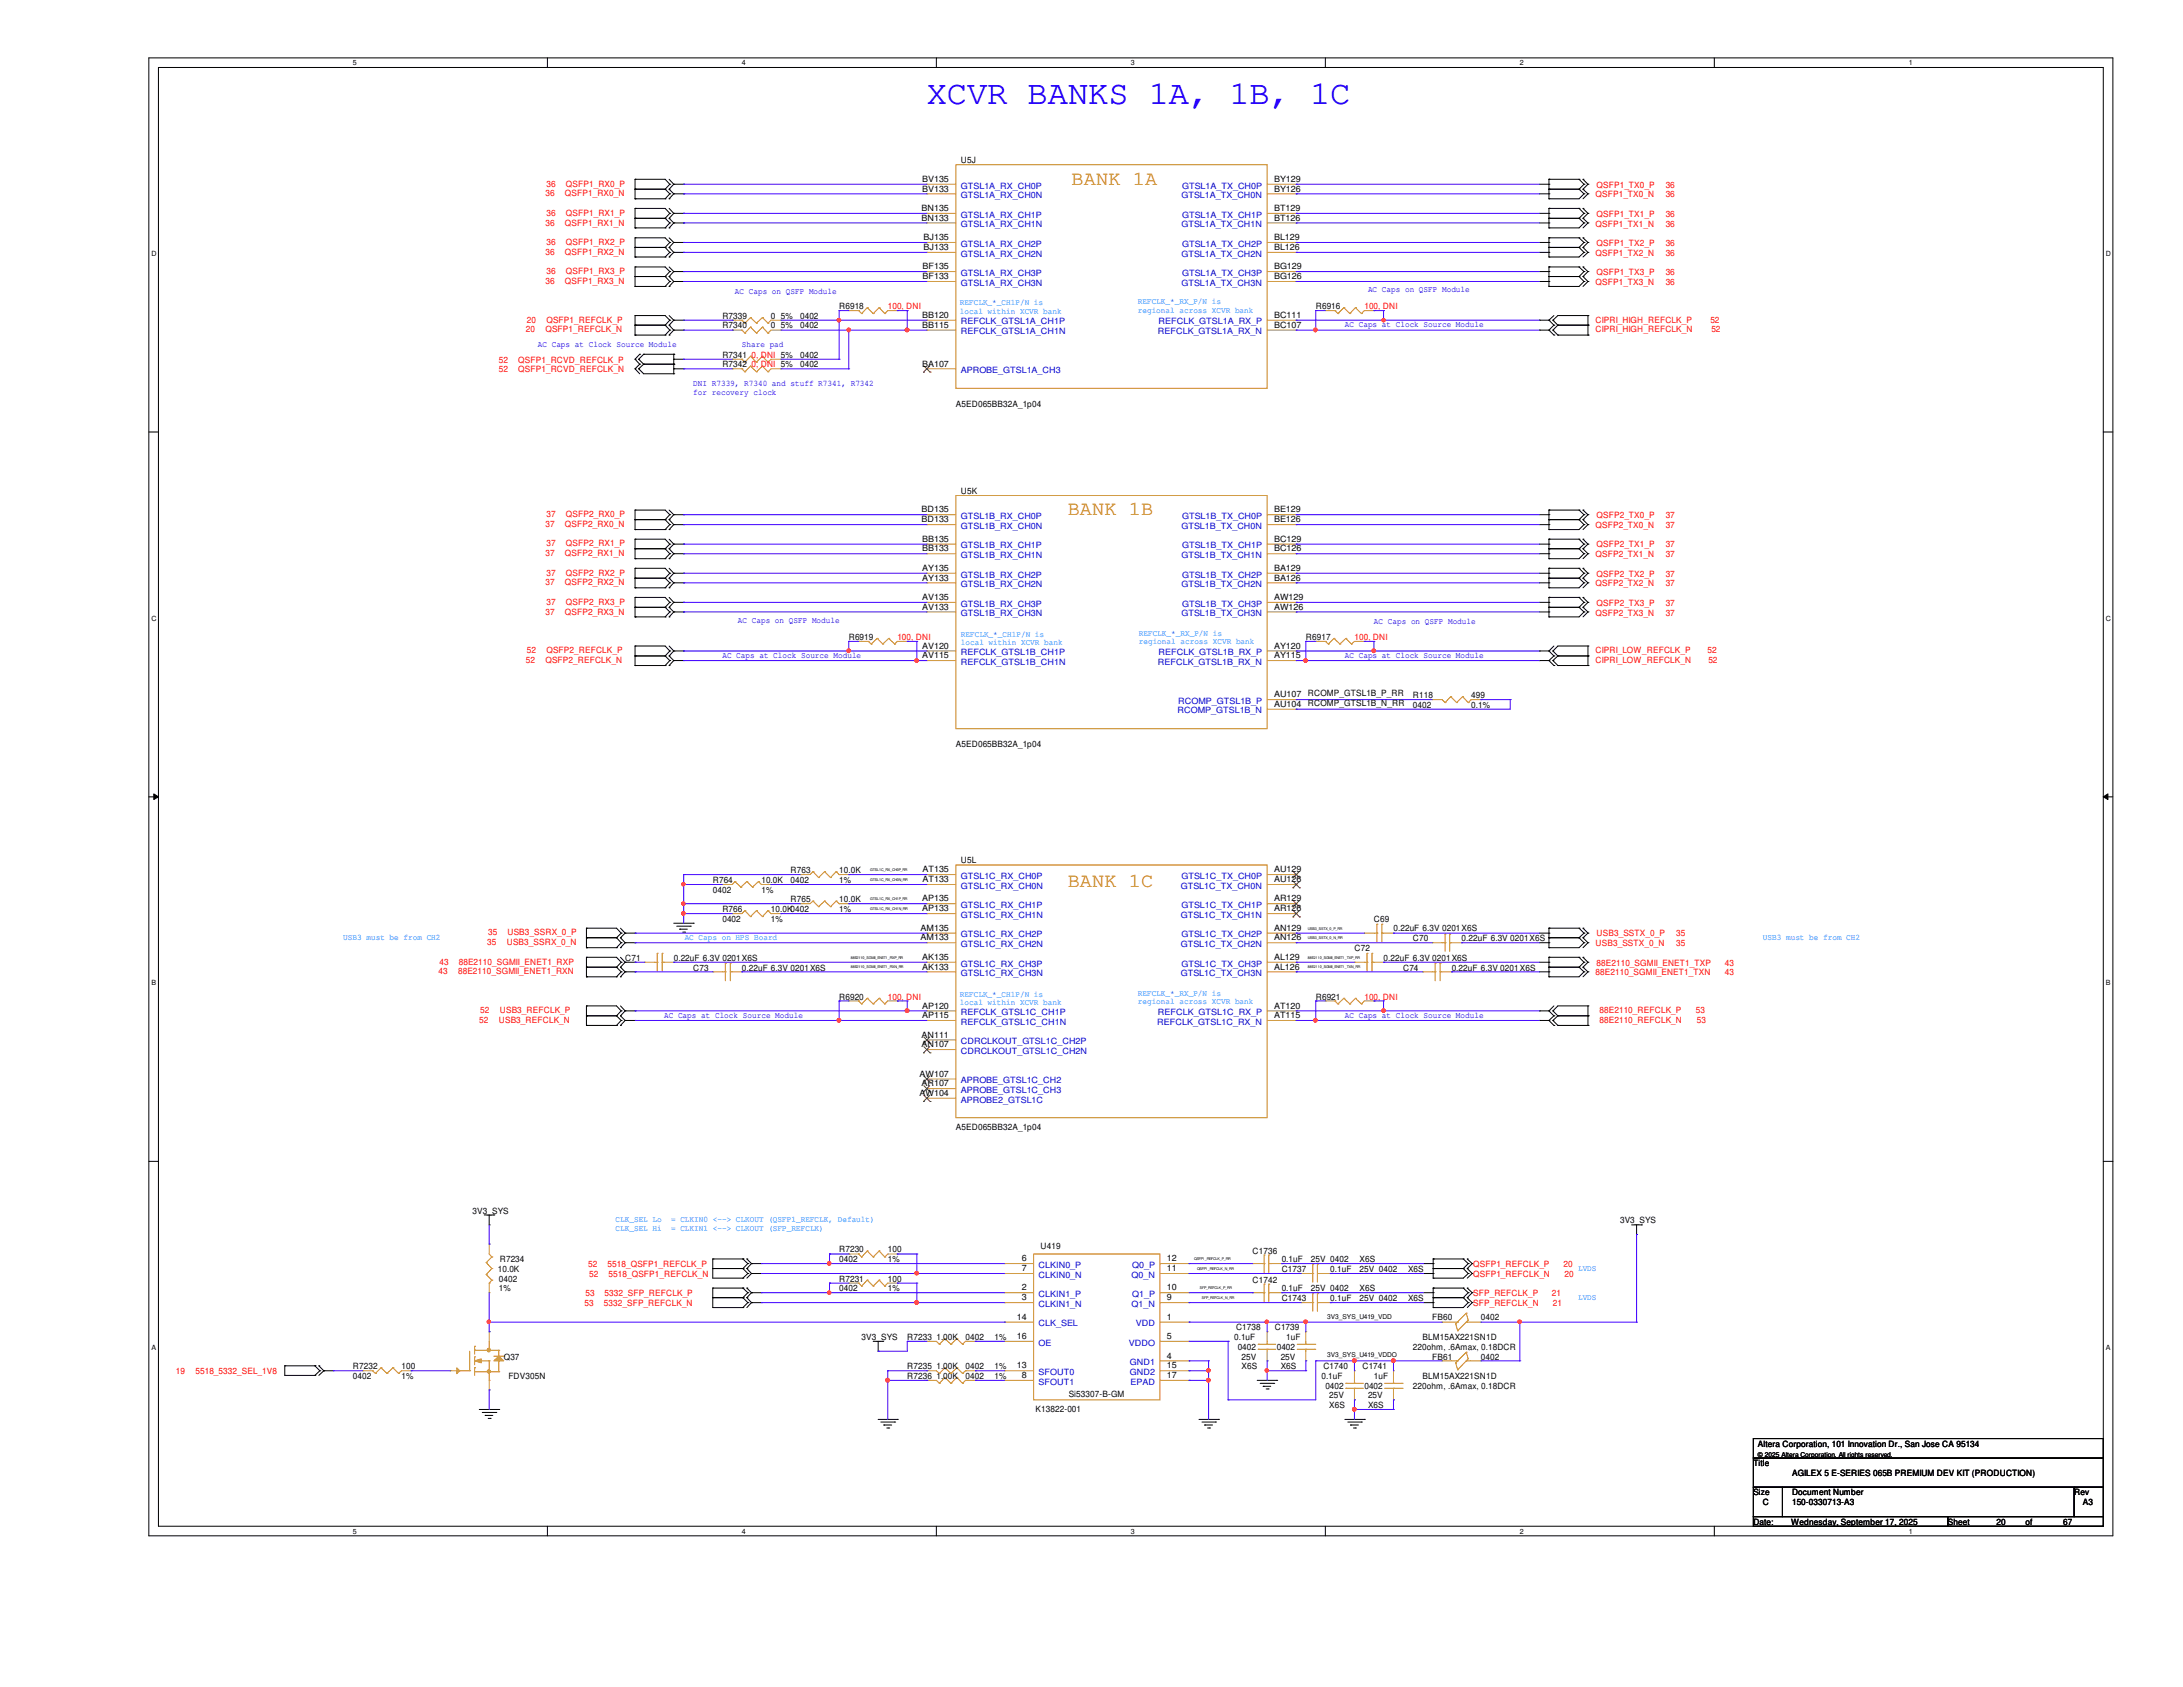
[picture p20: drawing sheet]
<svg xmlns="http://www.w3.org/2000/svg" width="279mm" height="216mm" viewBox="0 0 279 216" stroke-linecap="round" stroke-linejoin="round" font-family="sans-serif">
<defs><g id="words">
<text font-size="4.3" fill="#00f" x="118.6" y="13.3">XCVR BANKS 1A, 1B, 1C</text>
<g font-size="2.6" fill="#cc7f05">
<text x="137.2" y="23.7">BANK 1A</text>
<text x="136.7" y="66">BANK 1B</text>
<text x="136.7" y="113.5">BANK 1C</text>
</g>
<g font-size="1.1" fill="#f00">
<text x="69.9" y="23.9">36</text>
<text x="72.4" y="23.9">QSFP1_RX0_P</text>
<text x="69.8" y="28.9">36</text>
<text x="69.8" y="25.1">36</text>
<text x="69.9" y="27.6">36</text>
<text x="72.3" y="28.9">QSFP1_RX1_N</text>
<text x="72.3" y="25.1">QSFP1_RX0_N</text>
<text x="72.4" y="27.6">QSFP1_RX1_P</text>
<text x="204.2" y="25.3">QSFP1_TX0_N</text>
<text x="204.2" y="29">QSFP1_TX1_N</text>
<text x="204.3" y="24">QSFP1_TX0_P</text>
<text x="204.3" y="27.7">QSFP1_TX1_P</text>
<text x="213.2" y="25.3">36</text>
<text x="213.2" y="29">36</text>
<text x="213.2" y="24">36</text>
<text x="213.2" y="27.7">36</text>
<text x="69.8" y="32.6">36</text>
<text x="69.9" y="31.4">36</text>
<text x="69.9" y="35.1">36</text>
<text x="72.3" y="32.6">QSFP1_RX2_N</text>
<text x="72.4" y="31.4">QSFP1_RX2_P</text>
<text x="72.4" y="35.1">QSFP1_RX3_P</text>
<text x="204.2" y="32.7">QSFP1_TX2_N</text>
<text x="204.3" y="35.2">QSFP1_TX3_P</text>
<text x="204.3" y="31.5">QSFP1_TX2_P</text>
<text x="213.2" y="32.7">36</text>
<text x="213.2" y="35.2">36</text>
<text x="213.2" y="31.5">36</text>
<text x="67.4" y="41.3">20</text>
<text x="69.8" y="36.3">36</text>
<text x="69.9" y="41.3">QSFP1_REFCLK_P</text>
<text x="72.3" y="36.3">QSFP1_RX3_N</text>
<text x="113.6" y="39.6">100, DNI</text>
<text x="174.6" y="39.6">100, DNI</text>
<text x="204.2" y="41.3">CIPRI_HIGH_REFCLK_P</text>
<text x="204.2" y="36.4">QSFP1_TX3_N</text>
<text x="213.2" y="36.4">36</text>
<text x="218.9" y="41.3">52</text>
<text x="63.8" y="46.4">52</text>
<text x="63.8" y="47.7">52</text>
<text x="66.3" y="46.4">QSFP1_RCVD_REFCLK_P</text>
<text x="66.3" y="47.7">QSFP1_RCVD_REFCLK_N</text>
<text x="67.3" y="42.5">20</text>
<text x="69.8" y="42.5">QSFP1_REFCLK_N</text>
<text x="96.2" y="45.8">0, DNI 5%</text>
<text x="96.2" y="47">0, DNI 5%</text>
<text x="204.2" y="42.5">CIPRI_HIGH_REFCLK_N</text>
<text x="219" y="42.5">52</text>
<text x="69.8" y="71.2">37</text>
<text x="69.8" y="67.4">37</text>
<text x="69.9" y="69.9">37</text>
<text x="69.9" y="66.2">37</text>
<text x="72.3" y="71.2">QSFP2_RX1_N</text>
<text x="72.3" y="67.4">QSFP2_RX0_N</text>
<text x="72.4" y="69.9">QSFP2_RX1_P</text>
<text x="72.4" y="66.2">QSFP2_RX0_P</text>
<text x="204.2" y="67.6">QSFP2_TX0_N</text>
<text x="204.2" y="71.3">QSFP2_TX1_N</text>
<text x="204.3" y="66.3">QSFP2_TX0_P</text>
<text x="204.3" y="70.1">QSFP2_TX1_P</text>
<text x="213.2" y="67.6">37</text>
<text x="213.2" y="71.3">37</text>
<text x="213.2" y="66.3">37</text>
<text x="213.2" y="70.1">37</text>
<text x="69.8" y="74.9">37</text>
<text x="69.9" y="73.7">37</text>
<text x="69.9" y="77.4">37</text>
<text x="72.3" y="74.9">QSFP2_RX2_N</text>
<text x="72.4" y="73.7">QSFP2_RX2_P</text>
<text x="72.4" y="77.4">QSFP2_RX3_P</text>
<text x="204.2" y="75.1">QSFP2_TX2_N</text>
<text x="204.3" y="77.5">QSFP2_TX3_P</text>
<text x="204.3" y="73.8">QSFP2_TX2_P</text>
<text x="213.2" y="75.1">37</text>
<text x="213.2" y="77.5">37</text>
<text x="213.2" y="73.8">37</text>
<text x="67.4" y="83.6">52</text>
<text x="69.8" y="78.7">37</text>
<text x="69.9" y="83.6">QSFP2_REFCLK_P</text>
<text x="72.3" y="78.7">QSFP2_RX3_N</text>
<text x="114.9" y="81.9">100, DNI</text>
<text x="173.4" y="81.9">100, DNI</text>
<text x="204.2" y="83.6">CIPRI_LOW_REFCLK_P</text>
<text x="204.2" y="78.8">QSFP2_TX3_N</text>
<text x="213.2" y="78.8">37</text>
<text x="218.5" y="83.6">52</text>
<text x="67.3" y="84.9">52</text>
<text x="69.8" y="84.9">QSFP2_REFCLK_N</text>
<text x="204.2" y="84.9">CIPRI_LOW_REFCLK_N</text>
<text x="218.7" y="84.9">52</text>
<text x="62.5" y="119.7">35</text>
<text x="64.9" y="119.7">USB3_SSRX_0_P</text>
<text x="204.3" y="119.8">USB3_SSTX_0_P</text>
<text x="214.5" y="119.8">35</text>
<text x="56.1" y="124.7">43</text>
<text x="56.3" y="123.4">43</text>
<text x="58.6" y="124.7">88E2110_SGMII_ENET1_RXN</text>
<text x="58.7" y="123.4">88E2110_SGMII_ENET1_RXP</text>
<text x="62.4" y="120.9">35</text>
<text x="64.9" y="120.9">USB3_SSRX_0_N</text>
<text x="204.2" y="121.1">USB3_SSTX_0_N</text>
<text x="204.2" y="124.8">88E2110_SGMII_ENET1_TXN</text>
<text x="204.3" y="123.6">88E2110_SGMII_ENET1_TXP</text>
<text x="214.5" y="121.1">35</text>
<text x="220.8" y="124.8">43</text>
<text x="220.8" y="123.6">43</text>
<text x="61.3" y="130.9">52</text>
<text x="61.5" y="129.7">52</text>
<text x="63.8" y="130.9">USB3_REFCLK_N</text>
<text x="64" y="129.7">USB3_REFCLK_P</text>
<text x="113.6" y="127.9">100, DNI</text>
<text x="174.6" y="127.9">100, DNI</text>
<text x="204.7" y="129.7">88E2110_REFCLK_P</text>
<text x="204.7" y="130.9">88E2110_REFCLK_N</text>
<text x="217" y="129.7">53</text>
<text x="217.2" y="130.9">53</text>
<text x="74.8" y="167.1">53</text>
<text x="74.9" y="165.9">53</text>
<text x="75.3" y="162.2">52</text>
<text x="75.4" y="163.4">52</text>
<text x="77.3" y="167.1">5332_SFP_REFCLK_N</text>
<text x="77.4" y="165.9">5332_SFP_REFCLK_P</text>
<text x="77.8" y="162.2">5518_QSFP1_REFCLK_P</text>
<text x="77.9" y="163.4">5518_QSFP1_REFCLK_N</text>
<text x="188.6" y="162.2">QSFP1_REFCLK_P</text>
<text x="188.6" y="163.4">QSFP1_REFCLK_N</text>
<text x="188.6" y="165.9">SFP_REFCLK_P</text>
<text x="188.6" y="167.1">SFP_REFCLK_N</text>
<text x="198.6" y="165.9">21</text>
<text x="198.8" y="167.1">21</text>
<text x="200.1" y="162.2">20</text>
<text x="200.2" y="163.4">20</text>
<text x="22.5" y="175.9">19</text>
<text x="25" y="175.9">5518_5332_SEL_1V8</text>
</g>
<g font-size="1.1">
<text x="118" y="23.3">BV135</text>
<text x="123" y="20.9">U5J</text>
<text x="163.1" y="23.3">BY129</text>
<text x="117.9" y="27">BN135</text>
<text x="117.9" y="28.2">BN133</text>
<text x="118" y="24.5">BV133</text>
<text x="163.1" y="24.5">BY126</text>
<text x="163.1" y="27">BT129</text>
<text x="163.1" y="28.2">BT126</text>
<text x="118.1" y="34.5">BF135</text>
<text x="118.1" y="35.7">BF133</text>
<text x="118.2" y="30.7">BJ135</text>
<text x="118.2" y="32">BJ133</text>
<text x="163.1" y="30.7">BL129</text>
<text x="163.1" y="32">BL126</text>
<text x="163.1" y="34.5">BG129</text>
<text x="163.1" y="35.7">BG126</text>
<text x="92.5" y="40.8">R7339</text>
<text x="98.7" y="40.8">0</text>
<text x="99.9" y="40.8">5%</text>
<text x="102.4" y="40.8">0402</text>
<text x="107.4" y="39.6">R6918</text>
<text x="118" y="40.7">BB120</text>
<text x="118" y="42">BB115</text>
<text x="163.1" y="40.7">BC111</text>
<text x="163.1" y="42">BC107</text>
<text x="168.4" y="39.6">R6916</text>
<text x="92.5" y="42">R7340</text>
<text x="92.5" y="45.8">R7341</text>
<text x="92.5" y="47">R7342</text>
<text x="98.7" y="42">0</text>
<text x="99.9" y="42">5%</text>
<text x="102.4" y="45.8">0402</text>
<text x="102.4" y="47">0402</text>
<text x="102.4" y="42">0402</text>
<text x="118" y="46.9">BA107</text>
<text x="122.3" y="52">A5ED065BB32A_1p04</text>
<text x="117.9" y="65.6">BD135</text>
<text x="123" y="63.2">U5K</text>
<text x="163.1" y="65.6">BE129</text>
<text x="117.9" y="66.8">BD133</text>
<text x="118" y="69.3">BB135</text>
<text x="118" y="70.6">BB133</text>
<text x="163.1" y="66.8">BE126</text>
<text x="163.1" y="69.3">BC129</text>
<text x="163.1" y="70.6">BC126</text>
<text x="118" y="73.1">AY135</text>
<text x="118" y="74.3">AY133</text>
<text x="118" y="76.8">AV135</text>
<text x="163.1" y="73.1">BA129</text>
<text x="163.1" y="74.3">BA126</text>
<text x="163.1" y="76.8">AW129</text>
<text x="108.6" y="81.9">R6919</text>
<text x="118" y="78">AV133</text>
<text x="118" y="83">AV120</text>
<text x="163.1" y="78">AW126</text>
<text x="163.1" y="83">AY120</text>
<text x="167.1" y="81.9">R6917</text>
<text x="118" y="84.2">AV115</text>
<text x="163.1" y="84.2">AY115</text>
<text x="163.1" y="89.2">AU107</text>
<text x="167.4" y="89.1">RCOMP_GTSL1B_P_RR</text>
<text x="180.8" y="89.4">R118</text>
<text x="188.3" y="89.4">499</text>
<text x="122.3" y="95.6">A5ED065BB32A_1p04</text>
<text x="163.1" y="90.5">AU104</text>
<text x="167.4" y="90.3">RCOMP_GTSL1B_N_RR</text>
<text x="180.8" y="90.6">0402</text>
<text x="188.3" y="90.6">0.1%</text>
<text x="91.2" y="113">R764</text>
<text x="97.5" y="113">10.0K</text>
<text x="101.2" y="111.8">R763</text>
<text x="101.2" y="113">0402</text>
<text x="107.4" y="111.8">10.0K</text>
<text x="107.4" y="113">1%</text>
<text x="118.1" y="111.6">AT135</text>
<text x="118.1" y="112.9">AT133</text>
<text x="123" y="110.5">U5L</text>
<text x="163.1" y="111.6">AU129</text>
<text x="163.1" y="112.9">AU126</text>
<text x="91.2" y="114.3">0402</text>
<text x="92.5" y="116.7">R766</text>
<text x="92.5" y="118">0402</text>
<text x="97.5" y="114.3">1%</text>
<text x="98.7" y="116.7">10.0K0402</text>
<text x="98.7" y="118">1%</text>
<text x="101.2" y="115.5">R765</text>
<text x="107.4" y="115.5">10.0K</text>
<text x="107.4" y="116.7">1%</text>
<text x="117.8" y="119.1">AM135</text>
<text x="118" y="115.4">AP135</text>
<text x="118" y="116.6">AP133</text>
<text x="163.1" y="115.4">AR129</text>
<text x="163.1" y="116.6">AR126</text>
<text x="163.1" y="119.1">AN129</text>
<text x="175.9" y="118">C69</text>
<text x="178.4" y="119.2">0.22uF 6.3V 0201X6S</text>
<text x="80" y="122.9">C71</text>
<text x="86.2" y="122.9">0.22uF 6.3V 0201X6S</text>
<text x="88.7" y="124.2">C73</text>
<text x="95" y="124.2">0.22uF 6.3V 0201X6S</text>
<text x="117.8" y="120.4">AM133</text>
<text x="118" y="122.9">AK135</text>
<text x="118" y="124.1">AK133</text>
<text x="163.1" y="120.4">AN126</text>
<text x="163.1" y="122.9">AL129</text>
<text x="163.1" y="124.1">AL126</text>
<text x="173.4" y="121.7">C72</text>
<text x="177.1" y="122.9">0.22uF 6.3V 0201X6S</text>
<text x="179.6" y="124.2">C74</text>
<text x="180.8" y="120.5">C70</text>
<text x="185.8" y="124.2">0.22uF 6.3V 0201X6S</text>
<text x="187.1" y="120.5">0.22uF 6.3V 0201X6S</text>
<text x="107.4" y="127.9">R6920</text>
<text x="118" y="129.1">AP120</text>
<text x="118" y="130.3">AP115</text>
<text x="163.1" y="129.1">AT120</text>
<text x="163.1" y="130.3">AT115</text>
<text x="168.4" y="127.9">R6921</text>
<text x="117.7" y="137.8">AW107</text>
<text x="117.9" y="132.8">AN111</text>
<text x="117.9" y="134">AN107</text>
<text x="117.7" y="140.2">AW104</text>
<text x="117.9" y="139">AR107</text>
<text x="122.3" y="144.6">A5ED065BB32A_1p04</text>
<text x="60.5" y="155.3">3V3_SYS</text>
<text x="64" y="161.5">R7234</text>
<text x="107.4" y="160.3">R7230</text>
<text x="107.4" y="161.5">0402</text>
<text x="113.6" y="161.5">1%</text>
<text x="113.6" y="160.3">100</text>
<text x="130.8" y="161.4">6</text>
<text x="133.2" y="159.8">U419</text>
<text x="149.4" y="161.4">12</text>
<text x="160.3" y="160.5">C1736</text>
<text x="164" y="161.5">0.1uF</text>
<text x="167.8" y="161.5">25V 0402</text>
<text x="174" y="161.5">X6S</text>
<text x="207.3" y="156.5">3V3_SYS</text>
<text x="63.7" y="162.8">10.0K</text>
<text x="63.8" y="164">0402</text>
<text x="63.8" y="165.3">1%</text>
<text x="107.4" y="164">R7231</text>
<text x="107.4" y="165.3">0402</text>
<text x="113.6" y="165.3">1%</text>
<text x="113.6" y="164">100</text>
<text x="130.8" y="162.7">7</text>
<text x="130.8" y="165.1">2</text>
<text x="130.8" y="166.4">3</text>
<text x="149.4" y="162.7">11</text>
<text x="149.4" y="165.1">10</text>
<text x="149.4" y="166.4">9</text>
<text x="160.3" y="164.3">C1742</text>
<text x="164" y="162.8">C1737</text>
<text x="164" y="166.5">C1743</text>
<text x="164" y="165.3">0.1uF</text>
<text x="167.8" y="165.3">25V 0402</text>
<text x="170.3" y="162.8">0.1uF</text>
<text x="170.3" y="166.5">0.1uF</text>
<text x="174" y="162.8">25V 0402</text>
<text x="174" y="166.5">25V 0402</text>
<text x="174" y="165.3">X6S</text>
<text x="180.2" y="162.8">X6S</text>
<text x="180.2" y="166.5">X6S</text>
<text x="64.5" y="174">Q37</text>
<text x="110.3" y="171.5">3V3_SYS</text>
<text x="116.1" y="171.5">R7233 1.00K</text>
<text x="123.6" y="171.5">0402</text>
<text x="127.3" y="171.5">1%</text>
<text x="130.1" y="168.9">14</text>
<text x="130.1" y="171.4">16</text>
<text x="149.4" y="168.9">1</text>
<text x="149.4" y="171.4">5</text>
<text x="149.4" y="173.9">4</text>
<text x="157.9" y="171.5">0.1uF</text>
<text x="158.2" y="170.3">C1738</text>
<text x="158.4" y="172.7">0402</text>
<text x="158.9" y="174">25V</text>
<text x="163.2" y="170.3">C1739</text>
<text x="163.4" y="172.7">0402</text>
<text x="163.9" y="174">25V</text>
<text x="164.6" y="171.5">1uF</text>
<text x="180.8" y="172.7">220ohm, .6Amax, 0.18DCR</text>
<text x="182.1" y="171.5">BLM15AX221SN1D</text>
<text x="183.3" y="174">FB61</text>
<text x="183.3" y="169">FB60</text>
<text x="189.5" y="174">0402</text>
<text x="189.5" y="169">0402</text>
<text x="45.2" y="175.2">R7232</text>
<text x="45.2" y="176.5">0402</text>
<text x="51.4" y="176.5">1%</text>
<text x="51.4" y="175.2">100</text>
<text x="65.1" y="176.5">FDV305N</text>
<text x="116.1" y="176.5">R7236 1.00K</text>
<text x="116.1" y="175.2">R7235 1.00K</text>
<text x="123.6" y="176.5">0402</text>
<text x="123.6" y="175.2">0402</text>
<text x="127.3" y="176.5">1%</text>
<text x="127.3" y="175.2">1%</text>
<text x="130.1" y="175.1">13</text>
<text x="130.8" y="176.4">8</text>
<text x="136.8" y="178.7">Si53307-B-GM</text>
<text x="149.4" y="175.1">15</text>
<text x="149.4" y="176.4">17</text>
<text x="158.9" y="175.2">X6S</text>
<text x="163.9" y="175.2">X6S</text>
<text x="169.1" y="176.5">0.1uF</text>
<text x="169.4" y="175.2">C1740</text>
<text x="169.6" y="177.7">0402</text>
<text x="170.1" y="178.9">25V</text>
<text x="174.4" y="175.2">C1741</text>
<text x="174.6" y="177.7">0402</text>
<text x="175.1" y="178.9">25V</text>
<text x="175.9" y="176.5">1uF</text>
<text x="180.8" y="177.7">220ohm, .6Amax, 0.18DCR</text>
<text x="182.1" y="176.5">BLM15AX221SN1D</text>
<text x="132.5" y="180.7">K13822-001</text>
<text x="170.1" y="180.2">X6S</text>
<text x="175.1" y="180.2">X6S</text>
<text x="225" y="185.2">Altera Corporation, 101 Innovation Dr., San Jose CA 95134</text>
<text x="224.4" y="187.7">Title</text>
<text x="224.4" y="191.4">Size</text>
<text x="229.4" y="188.9">AGILEX 5 E-SERIES 065B PREMIUM DEV KIT (PRODUCTION)</text>
<text x="229.4" y="191.4">Document Number</text>
<text x="265.5" y="191.4">Rev</text>
<text x="224.4" y="195.2">Date:</text>
<text x="225.6" y="192.7">C</text>
<text x="229.2" y="195.2">Wednesday, September 17, 2025</text>
<text x="229.4" y="192.7">150-0330713-A3</text>
<text x="249.3" y="195.2">Sheet</text>
<text x="255.5" y="195.2">20</text>
<text x="259.2" y="195.2">of</text>
<text x="264.1" y="195.2">67</text>
<text x="266.6" y="192.7">A3</text>
</g>
<g font-size="1.1" fill="#00c">
<text x="123" y="24.1">GTSL1A_RX_CH0P</text>
<text x="123" y="25.4">GTSL1A_RX_CH0N</text>
<text x="123" y="27.9">GTSL1A_RX_CH1P</text>
<text x="123" y="29.1">GTSL1A_RX_CH1N</text>
<text x="151.2" y="25.4">GTSL1A_TX_CH0N</text>
<text x="151.2" y="29.1">GTSL1A_TX_CH1N</text>
<text x="151.3" y="24.1">GTSL1A_TX_CH0P</text>
<text x="151.3" y="27.9">GTSL1A_TX_CH1P</text>
<text x="123" y="31.6">GTSL1A_RX_CH2P</text>
<text x="123" y="32.9">GTSL1A_RX_CH2N</text>
<text x="123" y="35.3">GTSL1A_RX_CH3P</text>
<text x="151.2" y="32.9">GTSL1A_TX_CH2N</text>
<text x="151.3" y="31.6">GTSL1A_TX_CH2P</text>
<text x="151.3" y="35.3">GTSL1A_TX_CH3P</text>
<text x="123" y="36.6">GTSL1A_RX_CH3N</text>
<text x="123" y="41.5">REFCLK_GTSL1A_CH1P</text>
<text x="148.3" y="41.5">REFCLK_GTSL1A_RX_P</text>
<text x="151.2" y="36.6">GTSL1A_TX_CH3N</text>
<text x="123" y="42.8">REFCLK_GTSL1A_CH1N</text>
<text x="123" y="47.8">APROBE_GTSL1A_CH3</text>
<text x="148.2" y="42.8">REFCLK_GTSL1A_RX_N</text>
<text x="123" y="66.4">GTSL1B_RX_CH0P</text>
<text x="123" y="67.7">GTSL1B_RX_CH0N</text>
<text x="123" y="70.2">GTSL1B_RX_CH1P</text>
<text x="123" y="71.4">GTSL1B_RX_CH1N</text>
<text x="151.2" y="67.7">GTSL1B_TX_CH0N</text>
<text x="151.2" y="71.4">GTSL1B_TX_CH1N</text>
<text x="151.3" y="66.4">GTSL1B_TX_CH0P</text>
<text x="151.3" y="70.2">GTSL1B_TX_CH1P</text>
<text x="123" y="73.9">GTSL1B_RX_CH2P</text>
<text x="123" y="75.1">GTSL1B_RX_CH2N</text>
<text x="123" y="77.6">GTSL1B_RX_CH3P</text>
<text x="151.2" y="75.1">GTSL1B_TX_CH2N</text>
<text x="151.3" y="73.9">GTSL1B_TX_CH2P</text>
<text x="151.3" y="77.6">GTSL1B_TX_CH3P</text>
<text x="123" y="78.9">GTSL1B_RX_CH3N</text>
<text x="123" y="83.9">REFCLK_GTSL1B_CH1P</text>
<text x="148.3" y="83.9">REFCLK_GTSL1B_RX_P</text>
<text x="151.2" y="78.9">GTSL1B_TX_CH3N</text>
<text x="123" y="85.1">REFCLK_GTSL1B_CH1N</text>
<text x="148.2" y="85.1">REFCLK_GTSL1B_RX_N</text>
<text x="150.7" y="91.3">RCOMP_GTSL1B_N</text>
<text x="150.8" y="90.1">RCOMP_GTSL1B_P</text>
<text x="123" y="112.5">GTSL1C_RX_CH0P</text>
<text x="123" y="113.7">GTSL1C_RX_CH0N</text>
<text x="151.1" y="113.7">GTSL1C_TX_CH0N</text>
<text x="151.2" y="112.5">GTSL1C_TX_CH0P</text>
<text x="123" y="116.2">GTSL1C_RX_CH1P</text>
<text x="123" y="117.5">GTSL1C_RX_CH1N</text>
<text x="123" y="120">GTSL1C_RX_CH2P</text>
<text x="151.1" y="117.5">GTSL1C_TX_CH1N</text>
<text x="151.2" y="116.2">GTSL1C_TX_CH1P</text>
<text x="151.2" y="120">GTSL1C_TX_CH2P</text>
<text x="123" y="121.2">GTSL1C_RX_CH2N</text>
<text x="123" y="123.7">GTSL1C_RX_CH3P</text>
<text x="123" y="124.9">GTSL1C_RX_CH3N</text>
<text x="151.1" y="121.2">GTSL1C_TX_CH2N</text>
<text x="151.1" y="124.9">GTSL1C_TX_CH3N</text>
<text x="151.2" y="123.7">GTSL1C_TX_CH3P</text>
<text x="123" y="129.9">REFCLK_GTSL1C_CH1P</text>
<text x="123" y="131.1">REFCLK_GTSL1C_CH1N</text>
<text x="148.1" y="131.1">REFCLK_GTSL1C_RX_N</text>
<text x="148.2" y="129.9">REFCLK_GTSL1C_RX_P</text>
<text x="123" y="133.6">CDRCLKOUT_GTSL1C_CH2P</text>
<text x="123" y="134.9">CDRCLKOUT_GTSL1C_CH2N</text>
<text x="123" y="139.9">APROBE_GTSL1C_CH3</text>
<text x="123" y="141.1">APROBE2_GTSL1C</text>
<text x="123" y="138.6">APROBE_GTSL1C_CH2</text>
<text x="132.9" y="162.3">CLKIN0_P</text>
<text x="132.9" y="163.5">CLKIN0_N</text>
<text x="132.9" y="166">CLKIN1_P</text>
<text x="132.9" y="167.3">CLKIN1_N</text>
<text x="144.8" y="163.5">Q0_N</text>
<text x="144.8" y="167.3">Q1_N</text>
<text x="144.9" y="162.3">Q0_P</text>
<text x="144.9" y="166">Q1_P</text>
<text x="132.9" y="169.8">CLK_SEL</text>
<text x="132.9" y="172.2">OE</text>
<text x="144.5" y="172.2">VDDO</text>
<text x="145.4" y="169.8">VDD</text>
<text x="132.9" y="176">SFOUT0</text>
<text x="132.9" y="177.2">SFOUT1</text>
<text x="144.6" y="174.7">GND1</text>
<text x="144.6" y="176">GND2</text>
<text x="144.7" y="177.2">EPAD</text>
</g>
<g font-size="1.1" fill="#00f">
<text x="94.1" y="37.6">AC Caps on QSFP Module</text>
<text x="172.1" y="41.9">AC Caps at Clock Source Module</text>
<text x="175.1" y="37.3">AC Caps on QSFP Module</text>
<text x="68.8" y="44.4">AC Caps at Clock Source Module</text>
<text x="95" y="44.4">Share pad</text>
<text x="88.7" y="49.4">DNI R7339, R7340 and stuff R7341, R7342</text>
<text x="88.7" y="50.5">for recovery clock</text>
<text x="94.4" y="79.8">AC Caps on QSFP Module</text>
<text x="175.9" y="79.9">AC Caps on QSFP Module</text>
<text x="92.5" y="84.2">AC Caps at Clock Source Module</text>
<text x="172.1" y="84.2">AC Caps at Clock Source Module</text>
<text x="85" y="130.3">AC Caps at Clock Source Module</text>
<text x="172.1" y="130.3">AC Caps at Clock Source Module</text>
</g>
<g font-size="1.1" fill="#007fff">
<text x="122.9" y="39.1">REFCLK_*_CH1P/N is</text>
<text x="122.9" y="40.2">local within XCVR bank</text>
<text x="145.6" y="38.9">REFCLK_*_RX_P/N is</text>
<text x="145.6" y="40">regional across XCVR bank</text>
<text x="123" y="81.5">REFCLK_*_CH1P/N is</text>
<text x="123" y="82.6">local within XCVR bank</text>
<text x="145.8" y="81.4">REFCLK_*_RX_P/N is</text>
<text x="145.8" y="82.5">regional across XCVR bank</text>
<text x="43.9" y="120.4">USB3 must be from CH2</text>
<text x="87.6" y="120.4">AC Caps on HPS Board</text>
<text x="225.6" y="120.4">USB3 must be from CH2</text>
<text x="122.9" y="127.5">REFCLK_*_CH1P/N is</text>
<text x="122.9" y="128.7">local within XCVR bank</text>
<text x="145.6" y="127.4">REFCLK_*_RX_P/N is</text>
<text x="145.6" y="128.5">regional across XCVR bank</text>
<text x="78.8" y="156.4">CLK_SEL Lo</text>
<text x="78.8" y="157.5">CLK_SEL Hi</text>
<text x="85.9" y="156.4">= CLKIN0 &lt;--&gt; CLKOUT (QSFP1_REFCLK, Default)</text>
<text x="85.9" y="157.5">= CLKIN1 &lt;--&gt; CLKOUT (SFP_REFCLK)</text>
<text x="202" y="162.6">LVDS</text>
<text x="202" y="166.4">LVDS</text>
</g>
<g font-size=".9">
<text x="45.2" y="8.3">5</text>
<text x="95" y="8.3">4</text>
<text x="144.7" y="8.3">3</text>
<text x="194.5" y="8.3">2</text>
<text x="244.3" y="8.3">1</text>
<text x="19.4" y="32.8">D</text>
<text x="269.5" y="32.8">D</text>
<text x="19.4" y="79.4">C</text>
<text x="269.5" y="79.4">C</text>
<text x="19.4" y="126.1">B</text>
<text x="269.5" y="126.1">B</text>
<text x="19.4" y="172.8">A</text>
<text x="269.5" y="172.8">A</text>
<text x="45.2" y="196.3">5</text>
<text x="95" y="196.3">4</text>
<text x="144.7" y="196.3">3</text>
<text x="194.5" y="196.3">2</text>
<text x="244.3" y="196.3">1</text>
</g>
<g font-size=".8">
<text x="169.9" y="168.7">3V3_SYS_U419_VDD</text>
<text x="169.9" y="173.7">3V3_SYS_U419_VDDO</text>
<text x="225" y="186.4">© 2025 Altera Corporation. All rights reserved.</text>
</g>
<g font-size=".5">
<text x="111.4" y="111.5">GTSL1C_RX_CH0P_RR</text>
<text x="111.4" y="112.7">GTSL1C_RX_CH0N_RR</text>
<text x="111.4" y="116.5">GTSL1C_RX_CH1N_RR</text>
<text x="111.4" y="115.2">GTSL1C_RX_CH1P_RR</text>
<text x="167.4" y="119">USB3_SSTX_0_P_RR</text>
<text x="108.9" y="122.7">88E2110_SGMII_ENET1_RXP_RR</text>
<text x="108.9" y="123.9">88E2110_SGMII_ENET1_RXN_RR</text>
<text x="167.4" y="120.2">USB3_SSTX_0_N_RR</text>
<text x="167.4" y="122.7">88E2110_SGMII_ENET1_TXP_RR</text>
<text x="167.4" y="123.9">88E2110_SGMII_ENET1_TXN_RR</text>
<text x="152.8" y="161.2">QSFP1_REFCLK_P_RR</text>
<text x="153.2" y="162.5">QSFP1_REFCLK_N_RR</text>
<text x="153.6" y="165">SFP_REFCLK_P_RR</text>
<text x="153.8" y="166.2">SFP_REFCLK_N_RR</text>
</g>
</g></defs>
<path d="M19.1 7.4h251.3v189.2h-251.3zM20.3 8.6h248.9v186.7h-248.9z" fill="none" stroke="#000" stroke-width=".13"/>
<g fill="#fff">
<path d="M45.2 7.5h.5v1.1h-.5z"/>
<path d="M45.2 195.5h.5v1h-.5z"/>
</g>
<path d="M70.1 7.4v1.2M70.1 195.3v1.3" fill="none" stroke="#000" stroke-width=".13"/>
<g fill="#fff">
<path d="M95 7.5h.5v1.1h-.5z"/>
<path d="M95 195.5h.5v1h-.5z"/>
</g>
<path d="M119.8 7.4v1.2M119.8 195.3v1.3" fill="none" stroke="#000" stroke-width=".13"/>
<g fill="#fff">
<path d="M144.7 7.5h.5v1.1h-.5z"/>
<path d="M144.7 195.5h.5v1h-.5z"/>
</g>
<path d="M169.6 7.4v1.2M169.6 195.3v1.3" fill="none" stroke="#000" stroke-width=".13"/>
<g fill="#fff">
<path d="M194.5 7.5h.5v1.1h-.5z"/>
<path d="M194.5 195.5h.5v1h-.5z"/>
</g>
<path d="M219.4 7.4v1.2M219.4 195.3v1.3" fill="none" stroke="#000" stroke-width=".13"/>
<g fill="#fff">
<path d="M244.3 7.5h.5v1.1h-.5z"/>
<path d="M244.3 195.5h.5v1h-.5z"/>
<path d="M19.4 32h.6v1h-.6z"/>
<path d="M269.5 32h.7v1h-.7z"/>
<path d="M19.4 78.6h.6v1h-.6z"/>
<path d="M269.5 78.6h.7v1h-.7z"/>
</g>
<path d="M19.1 55.3h1.2M269.2 55.3h1.2" fill="none" stroke="#000" stroke-width=".13"/>
<g fill="#fff">
<path d="M19.4 125.3h.6v1h-.6z"/>
<path d="M269.5 125.3h.6v1h-.6z"/>
</g>
<path d="M19.1 102h1.2M19.7 101.6l.6 .4-.6 .3zM269.2 102l.6-.4v.7zM269.2 102h1.2" fill="none" stroke="#000" stroke-width=".13"/>
<path d="M19.7 101.6l.6 .4-.6 .3zM269.2 102l.6-.4v.7z" fill="#000"/>
<g fill="#fff">
<path d="M19.4 172h.5v1h-.5z"/>
<path d="M269.5 172h.6v1h-.6z"/>
</g>
<g fill="none" stroke="#000" stroke-width=".13">
<path d="M81.3 27.9h.1M81.3 26.7h.1M81.3 29.2h.1M81.3 31.7h.1M81.3 30.4h.1M81.3 32.9h.1M81.3 35.4h.1M81.3 34.2h.1M81.3 36.7h.1M81.3 24.2h.1M81.3 22.9h.1M81.3 25.4h.1"/>
<path d="M81.3 22.9v2.5M81.3 26.7v2.5M81.3 30.4v2.5M81.3 34.2v2.5M81.3 27.9h3.8M81.3 26.7h3.8l.6 .6M81.3 29.2h3.8M81.3 31.7h3.8M81.3 30.4h3.8l.6 .6M81.3 32.9h3.8M81.3 35.4h3.8M81.3 34.2h3.8l.6 .6"/>
<path d="M81.3 36.7h3.8M81.3 24.2h3.8M81.3 22.9h3.8l.6 .7M81.3 25.4h3.8M85.1 27.9h.1M85.1 29.2h.1M85.1 31.7h.1M85.1 32.9h.1M85.1 35.4h.1M85.1 36.7h.1M85.1 24.2h.1M85.1 25.4h.1"/>
<path d="M85.1 27.9l.6 .6M85.1 31.7l.6 .6M85.1 35.4l.6 .6M85.1 24.2l.6 .6M85.6 27.9h.1M85.6 29.2h.1M85.6 31.7h.1M85.6 32.9h.1M85.6 35.4h.1M85.6 36.7h.1M85.6 24.2h.1M85.6 25.4h.1"/>
<path d="M85.6 26.7l.6 .6M85.6 27.9l.6 .6M85.6 30.4l.6 .6M85.6 31.7l.6 .6M85.6 34.2l.6 .6M85.6 35.4l.6 .6M85.6 22.9l.6 .7M85.6 24.2l.6 .6M85.7 27.3h.1M85.7 28.5h.1M85.7 31h.1M85.7 32.3h.1"/>
<path d="M85.7 34.8h.1M85.7 36h.1M85.7 23.6h.1M85.7 24.8h.1M85.7 27.3l-.6 .6M85.7 28.5l-.6 .7M85.7 31l-.6 .7M85.7 32.3l-.6 .6M85.7 34.8l-.6 .6M85.7 36l-.6 .7M85.7 23.6l-.6 .6M85.7 24.8l-.6 .6"/>
<path d="M86.2 27.3h.1M86.2 28.5h.1M86.2 31h.1M86.2 32.3h.1M86.2 34.8h.1M86.2 36h.1M86.2 23.6h.1M86.2 24.8h.1M86.2 27.3l-.6 .6M86.2 27.3h1.3M86.2 28.5l-.6 .7M86.2 28.5h1.3"/>
<path d="M86.2 31l-.6 .7M86.2 31h1.3M86.2 32.3l-.6 .6M86.2 32.3h1.3M86.2 34.8l-.6 .6M86.2 34.8h1.3M86.2 36l-.6 .7M86.2 36h1.3M86.2 23.6l-.6 .6M86.2 23.6h1.3M86.2 24.8l-.6 .6M86.2 24.8h1.3"/>
<path d="M87.5 27.3h.1M87.5 28.5h.1M87.5 31h.1M87.5 32.3h.1M87.5 34.8h.1M87.5 36h.1M87.5 23.6h.1M87.5 24.8h.1M197 27.3h1.2M197 28.5h1.2M197 31h1.2M197 32.3h1.2"/>
<path d="M197 34.8h1.2M197 36h1.2M197 23.6h1.2M197 24.8h1.2M198.2 34.2h.1M198.2 35.4h.1M198.2 34.8h.1M198.2 36.7h.1M198.2 36h.1M198.2 22.9h.1M198.2 24.2h.1M198.2 23.6h.1"/>
<path d="M198.2 25.4h.1M198.2 24.8h.1M198.2 26.7h.1M198.2 27.9h.1M198.2 27.3h.1M198.2 29.2h.1M198.2 28.5h.1M198.2 30.4h.1M198.2 31.7h.1M198.2 31h.1M198.2 32.9h.1M198.2 32.3h.1"/>
<path d="M198.2 22.9v2.5M198.2 26.7v2.5M198.2 30.4v2.5M198.2 34.2v2.5M198.2 27.9h3.9M198.2 26.7h3.9M198.2 31.7h3.9M198.2 30.4h3.9M198.2 35.4h3.9M198.2 34.2h3.9M198.2 24.2h3.9M198.2 22.9h3.9"/>
<path d="M202.1 34.2h.1M202.1 35.4h.1M202.1 22.9h.1M202.1 24.2h.1M202.1 26.7h.1M202.1 27.9h.1M202.1 30.4h.1M202.1 31.7h.1M202.1 34.2l.6 .6M202.1 35.4l.6 .6M202.1 22.9l.6 .7M202.1 24.2l.6 .6"/>
<path d="M202.1 26.7l.6 .6M202.1 27.9l.6 .6M202.1 30.4l.6 .6M202.1 31.7l.6 .6M202.6 34.2h.1M202.6 35.4h.1M202.6 22.9h.1M202.6 24.2h.1M202.6 26.7h.1M202.6 27.9h.1M202.6 30.4h.1M202.6 31.7h.1"/>
<path d="M202.6 34.2l.6 .6M202.6 35.4l.6 .6M202.6 22.9l.6 .7M202.6 24.2l.6 .6M202.6 26.7l.6 .6M202.6 27.9l.6 .6M202.6 30.4l.6 .6M202.6 31.7l.6 .6M202.7 34.8h.1M202.7 36h.1M202.7 23.6h.1M202.7 24.8h.1"/>
<path d="M202.7 27.3h.1M202.7 28.5h.1M202.7 31h.1M202.7 32.3h.1M202.7 28.5l-.6 .7h-3.9M202.7 32.3l-.6 .6h-3.9M202.7 36l-.6 .7h-3.9M202.7 24.8l-.6 .6h-3.9M202.7 34.8l-.6 .6M202.7 23.6l-.6 .6M202.7 27.3l-.6 .6M202.7 31l-.6 .7"/>
<path d="M203.2 34.8h.1M203.2 36h.1M203.2 23.6h.1M203.2 24.8h.1M203.2 27.3h.1M203.2 28.5h.1M203.2 31h.1M203.2 32.3h.1M203.2 34.8l-.6 .6M203.2 36l-.6 .7M203.2 23.6l-.6 .6M203.2 24.8l-.6 .6"/>
<path d="M203.2 27.3l-.6 .6M203.2 28.5l-.6 .7M203.2 31l-.6 .7M203.2 32.3l-.6 .6M81.3 41.6h.1M81.3 40.4h.1M81.3 42.9h.1M81.3 46h.1M81.3 47.2h.1M81.3 41.6h3.8M81.3 40.4h3.8l.6 .6M81.3 40.4v2.5"/>
<path d="M81.3 42.9h3.8M81.3 46l.6 .6M81.3 47.2l.6 .6M81.7 46h.1M81.7 47.2h.1M81.7 46l.7 .6M81.7 47.2l.7 .6h3.8M81.9 45.3h.1M81.9 46.6h.1M81.9 45.3l-.6 .7M81.9 46.6l-.6 .6M82.4 45.3h.1"/>
<path d="M82.4 46.6h.1M82.4 45.3h3.8M82.4 46.6h3.8M82.4 45.3l-.7 .7M82.4 46.6l-.7 .6M85.1 41.6h.1M85.1 42.9h.1M85.1 41.6l.6 .6M85.6 41.6h.1M85.6 42.9h.1M85.6 40.4l.6 .6M85.6 41.6l.6 .6"/>
<path d="M85.7 41h.1M85.7 42.2h.1M85.7 41l-.6 .6M85.7 42.2l-.6 .7M86.2 41h.1M86.2 42.2h.1M86.2 45.3h.1M86.2 46.6h.1M86.2 46h.1M86.2 47.8h.1M86.2 47.2h.1M86.2 41l-.6 .6"/>
<path d="M86.2 41h1.3M86.2 42.2l-.6 .7M86.2 42.2h1.3M86.2 45.3v2.5M86.2 46h1.3M86.2 47.2h1.3M87.5 41h.1M87.5 42.2h.1M197 41h.1M197 42.2h.1M197 41h1.2M197 42.2h1.2"/>
<path d="M198.2 41h.1M198.2 42.2h.1M198.2 41l.7 .6M198.2 42.2l.7 .7M198.8 41h.1M198.8 42.2h.1M198.8 41l.6 .6M198.8 42.2l.6 .7M198.9 41.6h.1M198.9 42.9h.1M198.9 40.4l-.7 .6M198.9 41.6l-.7 .6"/>
<path d="M199.4 41.6h.1M199.4 42.9h.1M199.4 41.6h3.8M199.4 42.9h3.8M199.4 41.6l-.6 .6M203.2 41.6h.1M203.2 40.4h.1M203.2 42.9h.1M203.2 40.4h-3.8l-.6 .6M203.2 40.4v2.5M81.3 70.2h.1M81.3 69h.1"/>
<path d="M81.3 71.5h.1M81.3 74h.1M81.3 72.7h.1M81.3 75.2h.1M81.3 77.7h.1M81.3 76.5h.1M81.3 79h.1M81.3 66.5h.1M81.3 65.3h.1M81.3 67.8h.1M81.3 65.3v2.5M81.3 69v2.5"/>
<path d="M81.3 72.7v2.5M81.3 76.5v2.5M81.3 70.2h3.8M81.3 69h3.8l.6 .6M81.3 71.5h3.8M81.3 74h3.8M81.3 72.7h3.8l.6 .7M81.3 75.2h3.8M81.3 77.7h3.8M81.3 76.5h3.8l.6 .6M81.3 79h3.8M81.3 66.5h3.8"/>
<path d="M81.3 65.3h3.8l.6 .6M81.3 67.8h3.8M85.1 70.2h.1M85.1 71.5h.1M85.1 74h.1M85.1 75.2h.1M85.1 77.7h.1M85.1 79h.1M85.1 66.5h.1M85.1 67.8h.1M85.1 70.2l.6 .7M85.1 74l.6 .6"/>
<path d="M85.1 77.7l.6 .6M85.1 66.5l.6 .6M85.6 70.2h.1M85.6 71.5h.1M85.6 74h.1M85.6 75.2h.1M85.6 77.7h.1M85.6 79h.1M85.6 66.5h.1M85.6 67.8h.1M85.6 69l.6 .6M85.6 70.2l.6 .7"/>
<path d="M85.6 72.7l.6 .7M85.6 74l.6 .6M85.6 76.5l.6 .6M85.6 77.7l.6 .6M85.6 65.3l.6 .6M85.6 66.5l.6 .6M85.7 69.6h.1M85.7 70.9h.1M85.7 73.4h.1M85.7 74.6h.1M85.7 77.1h.1M85.7 78.3h.1"/>
<path d="M85.7 65.9h.1M85.7 67.1h.1M85.7 69.6l-.6 .6M85.7 70.9l-.6 .6M85.7 73.4l-.6 .6M85.7 74.6l-.6 .6M85.7 77.1l-.6 .6M85.7 78.3l-.6 .7M85.7 65.9l-.6 .6M85.7 67.1l-.6 .7M86.2 69.6h.1M86.2 70.9h.1"/>
<path d="M86.2 73.4h.1M86.2 74.6h.1M86.2 77.1h.1M86.2 78.3h.1M86.2 65.9h.1M86.2 67.1h.1M86.2 69.6l-.6 .6M86.2 69.6h1.3M86.2 70.9l-.6 .6M86.2 70.9h1.3M86.2 73.4l-.6 .6M86.2 73.4h1.3"/>
<path d="M86.2 74.6l-.6 .6M86.2 74.6h1.3M86.2 77.1l-.6 .6M86.2 77.1h1.3M86.2 78.3l-.6 .7M86.2 78.3h1.3M86.2 65.9l-.6 .6M86.2 65.9h1.3M86.2 67.1l-.6 .7M86.2 67.1h1.3M87.5 69.6h.1M87.5 70.9h.1"/>
<path d="M87.5 73.4h.1M87.5 74.6h.1M87.5 77.1h.1M87.5 78.3h.1M87.5 65.9h.1M87.5 67.1h.1M197 69.6h1.2M197 70.9h1.2M197 73.4h1.2M197 74.6h1.2M197 77.1h1.2M197 78.3h1.2"/>
<path d="M197 65.9h1.2M197 67.1h1.2M198.2 76.5h.1M198.2 77.7h.1M198.2 77.1h.1M198.2 79h.1M198.2 78.3h.1M198.2 65.3h.1M198.2 66.5h.1M198.2 65.9h.1M198.2 67.8h.1M198.2 67.1h.1"/>
<path d="M198.2 69h.1M198.2 70.2h.1M198.2 69.6h.1M198.2 71.5h.1M198.2 70.9h.1M198.2 72.7h.1M198.2 74h.1M198.2 73.4h.1M198.2 75.2h.1M198.2 74.6h.1M198.2 65.3v2.5M198.2 69v2.5"/>
<path d="M198.2 72.7v2.5M198.2 76.5v2.5M198.2 70.2h3.9M198.2 69h3.9M198.2 74h3.9M198.2 72.7h3.9M198.2 77.7h3.9M198.2 76.5h3.9M198.2 66.5h3.9M198.2 65.3h3.9M202.1 76.5h.1M202.1 77.7h.1"/>
<path d="M202.1 65.3h.1M202.1 66.5h.1M202.1 69h.1M202.1 70.2h.1M202.1 72.7h.1M202.1 74h.1M202.1 76.5l.6 .6M202.1 77.7l.6 .6M202.1 65.3l.6 .6M202.1 66.5l.6 .6M202.1 69l.6 .6M202.1 70.2l.6 .7"/>
<path d="M202.1 72.7l.6 .7M202.1 74l.6 .6M202.6 76.5h.1M202.6 77.7h.1M202.6 65.3h.1M202.6 66.5h.1M202.6 69h.1M202.6 70.2h.1M202.6 72.7h.1M202.6 74h.1M202.6 76.5l.6 .6M202.6 77.7l.6 .6"/>
<path d="M202.6 65.3l.6 .6M202.6 66.5l.6 .6M202.6 69l.6 .6M202.6 70.2l.6 .7M202.6 72.7l.6 .7M202.6 74l.6 .6M202.7 77.1h.1M202.7 78.3h.1M202.7 65.9h.1M202.7 67.1h.1M202.7 69.6h.1M202.7 70.9h.1"/>
<path d="M202.7 73.4h.1M202.7 74.6h.1M202.7 70.9l-.6 .6h-3.9M202.7 74.6l-.6 .6h-3.9M202.7 78.3l-.6 .7h-3.9M202.7 67.1l-.6 .7h-3.9M202.7 77.1l-.6 .6M202.7 65.9l-.6 .6M202.7 69.6l-.6 .6M202.7 73.4l-.6 .6M203.2 77.1h.1M203.2 78.3h.1"/>
<path d="M203.2 65.9h.1M203.2 67.1h.1M203.2 69.6h.1M203.2 70.9h.1M203.2 73.4h.1M203.2 74.6h.1M203.2 78.3l-.6 .7M203.2 77.1l-.6 .6M203.2 65.9l-.6 .6M203.2 67.1l-.6 .7M203.2 69.6l-.6 .6M203.2 70.9l-.6 .6"/>
<path d="M203.2 73.4l-.6 .6M203.2 74.6l-.6 .6M81.3 83.9h.1M81.3 82.7h.1M81.3 85.2h.1M81.3 82.7v2.5M81.3 83.9h3.8M81.3 82.7h3.8l.6 .6M81.3 85.2h3.8M85.1 83.9h.1M85.1 85.2h.1M85.1 83.9l.6 .6"/>
<path d="M85.6 83.9h.1M85.6 85.2h.1M85.6 82.7l.6 .6M85.6 83.9l.6 .6M85.7 83.3h.1M85.7 84.5h.1M85.7 83.3l-.6 .6M85.7 84.5l-.6 .7M86.2 83.3h.1M86.2 84.5h.1M86.2 83.3l-.6 .6M86.2 83.3h1.3"/>
<path d="M86.2 84.5l-.6 .7M86.2 84.5h1.3M87.5 83.3h.1M87.5 84.5h.1M197 83.3h.1M197 84.5h.1M197 83.3h1.2M197 84.5h1.2M198.2 83.3h.1M198.2 84.5h.1M198.2 83.3l.7 .6M198.2 84.5l.7 .7"/>
<path d="M198.8 83.3h.1M198.8 84.5h.1M198.8 83.3l.6 .6M198.8 84.5l.6 .7M198.9 83.9h.1M198.9 85.2h.1M198.9 82.7l-.7 .6M198.9 83.9l-.7 .6M199.4 83.9h.1M199.4 85.2h.1M199.4 83.9h3.8M199.4 85.2h3.8"/>
<path d="M199.4 83.9l-.6 .6M203.2 83.9h.1M203.2 82.7h.1M203.2 85.2h.1M203.2 82.7h-3.8l-.6 .6M203.2 82.7v2.5M75.1 118.8h.1M75.1 118.8h3.8l.6 .6M75.1 118.8v2.5M79.4 118.8l.6 .6M79.5 119.4h.1M79.5 119.4l-.6 .6"/>
<path d="M80 119.4h.1M80 119.4l-.6 .6M80 119.4h1.3M81.3 119.4h.1M86.2 118.2h2.5M86.6 118.5h1.7M87 118.9h.1M87 118.9h1M87.4 119.3h.2M87.6 119.3h.1M88.3 118.5h.1M88.7 118.2h.1"/>
<path d="M197 119.4h1.2M198.2 118.8h.1M198.2 119.4h.1M198.2 118.8h3.9M198.2 118.8v2.5M202.1 118.8h.1M202.1 118.8l.6 .6M202.6 118.8h.1M202.6 118.8l.6 .6M202.7 119.4h.1M202.7 119.4l-.6 .6M203.2 119.4h.1"/>
<path d="M203.2 119.4l-.6 .6M75.1 120h.1M75.1 121.3h.1M75.1 123.8h.1M75.1 122.5h.1M75.1 125h.1M75.1 130h.1M75.1 128.7h.1M75.1 131.2h.1M75.1 120h3.8M75.1 122.5v2.5M75.1 128.7v2.5"/>
<path d="M75.1 121.3h3.8M75.1 123.8h3.8M75.1 122.5h3.8l.6 .6M75.1 125h3.8M75.1 130h3.8M75.1 128.7h3.8l.6 .7M75.1 131.2h3.8M78.9 120h.1M78.9 121.3h.1M78.9 123.8h.1M78.9 125h.1M78.9 130h.1"/>
<path d="M78.9 131.2h.1M78.9 120l.6 .6M78.9 123.8l.6 .6M78.9 130l.6 .6M79.4 120h.1M79.4 121.3h.1M79.4 123.8h.1M79.4 125h.1M79.4 130h.1M79.4 131.2h.1M79.4 120l.6 .6M79.4 122.5l.6 .6"/>
<path d="M79.4 123.8l.6 .6M79.4 128.7l.6 .7M79.4 130l.6 .6M79.5 120.6h.1M79.5 123.1h.1M79.5 124.4h.1M79.5 129.4h.1M79.5 130.6h.1M79.5 120.6l-.6 .7M79.5 123.1l-.6 .7M79.5 124.4l-.6 .6M79.5 129.4l-.6 .6"/>
<path d="M79.5 130.6l-.6 .6M80 120.6h.1M80 123.1h.1M80 124.4h.1M80 129.4h.1M80 130.6h.1M80 120.6l-.6 .7M80 120.6h1.3M80 123.1l-.6 .7M80 123.1h1.3M80 124.4l-.6 .6M80 124.4h1.3"/>
<path d="M80 129.4l-.6 .6M80 129.4h1.3M80 130.6l-.6 .6M80 130.6h1.3M81.3 120.6h.1M81.3 123.1h.1M81.3 124.4h.1M81.3 129.4h.1M81.3 130.6h.1M197 129.4h.1M197 130.6h.1M197 120.6h1.2"/>
<path d="M197 123.1h1.2M197 124.4h1.2M197 129.4h1.2M197 130.6h1.2M198.2 120h.1M198.2 121.3h.1M198.2 120.6h.1M198.2 122.5h.1M198.2 123.8h.1M198.2 123.1h.1M198.2 125h.1M198.2 124.4h.1"/>
<path d="M198.2 129.4h.1M198.2 130.6h.1M198.2 120h3.9M198.2 122.5v2.5M198.2 123.8h3.9M198.2 122.5h3.9M198.2 129.4l.7 .6M198.2 130.6l.7 .6M198.8 129.4h.1M198.8 130.6h.1M198.8 129.4l.6 .6M198.8 130.6l.6 .6"/>
<path d="M198.9 130h.1M198.9 131.2h.1M198.9 128.7l-.7 .7M198.9 130l-.7 .6M199.4 130h.1M199.4 131.2h.1M199.4 130h3.8M199.4 131.2h3.8M199.4 130l-.6 .6M202.1 120h.1M202.1 122.5h.1M202.1 123.8h.1"/>
<path d="M202.1 120l.6 .6M202.1 122.5l.6 .6M202.1 123.8l.6 .6M202.6 120h.1M202.6 122.5h.1M202.6 123.8h.1M202.6 120l.6 .6M202.6 122.5l.6 .6M202.6 123.8l.6 .6M202.7 120.6h.1M202.7 123.1h.1M202.7 124.4h.1"/>
<path d="M202.7 120.6l-.6 .7h-3.9M202.7 124.4l-.6 .6h-3.9M202.7 123.1l-.6 .7M203.2 120.6h.1M203.2 123.1h.1M203.2 124.4h.1M203.2 130h.1M203.2 128.7h.1M203.2 131.2h.1M203.2 128.7v2.5M203.2 120.6l-.6 .7M203.2 123.1l-.6 .7"/>
<path d="M203.2 124.4l-.6 .6M203.2 128.7h-3.8l-.6 .7M19.1 148.6h1.2M62 155.5h1.2M62.6 156.8h.1M62.6 155.5v1.3M63.2 155.5h.1M208.8 156.8h1.3M209.5 158h.1M209.5 156.8v1.2M210.1 156.8h.1M269.2 148.6h1.2"/>
<path d="M36.4 174.8h.1M36.4 174.8h3.9M36.4 174.8v1.2h3.9M40.3 174.8h.1M40.3 176h.1M40.3 174.8l.6 .6M40.8 174.8h.1M40.8 174.8l.6 .6M40.9 175.4h.1M40.9 175.4l-.6 .6M41.4 175.4h.1M41.4 175.4l-.6 .6"/>
<path d="M41.4 175.4h1.3M91.2 164.8h.1M91.2 166.1h.1M91.2 161.1h.1M91.2 162.3h.1M91.2 161.1h3.9M91.2 162.3h3.9M91.2 161.1v2.5h3.9M91.2 164.8h3.9M91.2 166.1h3.9M91.2 164.8v2.5h3.9M95.1 164.8h.1"/>
<path d="M95.1 166.1h.1M95.1 167.3h.1M95.1 161.1h.1M95.1 162.3h.1M95.1 163.6h.1M95.1 164.8l.6 .6M95.1 166.1l.6 .6M95.1 161.1l.6 .6M95.1 162.3l.6 .7M95.6 164.8h.1M95.6 166.1h.1M95.6 161.1h.1"/>
<path d="M95.6 162.3h.1M95.6 164.8l.6 .6M95.6 166.1l.6 .6M95.6 161.1l.6 .6M95.6 162.3l.6 .7M95.7 165.4h.1M95.7 166.7h.1M95.7 161.7h.1M95.7 163h.1M95.7 165.4l-.6 .7M95.7 166.7l-.6 .6M95.7 161.7l-.6 .6"/>
<path d="M95.7 163l-.6 .6M96.2 165.4h.1M96.2 166.7h.1M96.2 161.7h.1M96.2 163h.1M96.2 161.7h1.3M96.2 163h1.3M96.2 165.4h1.3M96.2 166.7h1.3M96.2 165.4l-.6 .7M96.2 166.7l-.6 .6M96.2 161.7l-.6 .6"/>
<path d="M96.2 163l-.6 .6M111.8 171.7h1.2M112.4 172.9h.1M112.4 171.7v1.2M113 171.7h.1M160.9 176.7h2.5M161.3 177h1.7M161.7 177.4h.1M161.7 177.4h.9M162.1 177.8h.2M162.3 177.8h.1M163 177h.1"/>
<path d="M163.4 176.7h.1M182.2 161.7h1.2M182.2 163h1.2M182.2 165.4h1.2M182.2 166.7h1.2M183.4 161.1h.1M183.4 162.3h.1M183.4 161.7h.1M183.4 163.6h.1M183.4 163h.1M183.4 164.8h.1M183.4 166.1h.1"/>
<path d="M183.4 165.4h.1M183.4 167.3h.1M183.4 166.7h.1M183.4 161.1h3.9M183.4 162.3h3.9M183.4 161.1v2.5M183.4 164.8v2.5M183.4 164.8h3.9M183.4 166.1h3.9M187.3 161.1h.1M187.3 162.3h.1M187.3 164.8h.1"/>
<path d="M187.3 166.1h.1M187.3 161.1l.6 .6M187.3 162.3l.6 .7M187.3 164.8l.6 .6M187.3 166.1l.6 .6M187.8 161.1h.1M187.8 162.3h.1M187.8 164.8h.1M187.8 166.1h.1M187.8 161.1l.6 .6M187.8 162.3l.6 .7M187.8 164.8l.6 .6"/>
<path d="M187.8 166.1l.6 .6M187.9 161.7h.1M187.9 163h.1M187.9 165.4h.1M187.9 166.7h.1M187.9 161.7l-.6 .6M187.9 163l-.6 .6h-3.9M187.9 165.4l-.6 .7M187.9 166.7l-.6 .6h-3.9M188.4 161.7h.1M188.4 163h.1M188.4 165.4h.1"/>
<path d="M188.4 166.7h.1M188.4 161.7l-.6 .6M188.4 163l-.6 .6M188.4 165.4l-.6 .7M188.4 166.7l-.6 .6M61.3 180.4h2.5M61.7 180.8h1.8M62.1 181.1h.1M62.1 181.1h1M62.5 181.5h.2M62.7 181.5h.1M63.5 180.8h.1"/>
<path d="M63.8 180.4h.1M112.4 181.7h2.5M112.7 182h1.8M113.1 182.4h.1M113.1 182.4h1M113.5 182.8h.2M113.7 182.8h.1M114.5 182h.1M114.9 181.7h.1M153.5 181.7h2.5M153.8 182h1.8M154.2 182.4h.1"/>
<path d="M154.2 182.4h1M154.6 182.8h.2M154.8 182.8h.1M155.6 182h.1M156 181.7h.1M172.1 181.7h2.5M172.5 182h1.7M172.8 182.4h.1M172.8 182.4h1.1M173.2 182.8h.3M173.5 182.8h.1M174.2 182h.1"/>
<path d="M174.6 181.7h.1M224.4 184.1h44.8v2.5h-44.8zM224.4 186.6h44.8v3.7h-44.8zM224.4 190.3h3.7v3.8h-3.7zM224.4 194.1h24.9v1.2h-24.9zM228.1 190.3h37.4v3.8h-37.4zM249.3 194.1h19.9v1.2h-19.9zM265.5 190.3h3.7v3.8h-3.7z"/>
</g>
<g fill="none" stroke="#cc7f05" stroke-width=".13">
<path d="M111.1 82.1h.1M111.1 82.1l.4 .3M111.5 82.4h.1M112.3 81.7h.1M112.3 81.7l.7 .7M112.3 81.7l-.8 .7M113 82.4h.1M113.7 81.7h.1M113.7 81.7l.8 .7M113.7 81.7l-.7 .7M114.5 82.4h.1M114.9 82.1l-.4 .3"/>
<path d="M122.3 110.7h39.9v32.3h-39.9zM175.9 119.4h.3M176.2 118.3h.1M176.2 119.4h.1M176.2 118.3v2.2M176.9 119.4h.1M176.9 118.3h.1M176.9 119.4h.2M176.9 118.3v2.2M83.7 123.1h.4M84.1 122h.1M84.1 123.1h.1"/>
<path d="M84.1 122v2.2M84.8 123.1h.1M84.8 122h.1M84.8 123.1h.2M84.8 122v2.2M183.3 124.4h.4M183.7 123.3h.1M183.7 124.4h.1M183.7 123.3v2.2M184.3 124.4h.1M184.3 123.3h.1M184.3 124.4h.3"/>
<path d="M184.3 123.3v2.2M119.8 171.7l.4 .3M120.2 172h.1M120.9 171.3h.1M120.9 171.3l-.7 .7M120.9 171.3l.8 .7M121.7 172h.1M122.5 171.3h.1M122.5 171.3l-.8 .7M122.5 171.3l.7 .7M123.2 172h.1M123.6 171.7h.1"/>
<path d="M123.6 171.7l-.4 .3M161.5 165.4h.3M161.8 165.4h.1M161.8 164.3h.1M161.8 164.3v2.3M162.4 164.3h.1M162.4 165.4h.1M162.4 165.4h.4M162.4 164.3v2.3M167.8 163h.2M168 163h.1M168 161.8h.1"/>
<path d="M168 161.8v2.3M168.6 161.8h.1M168.6 163h.1M168.6 163h.4M168.6 161.8v2.3"/>
</g>
<g fill="none" stroke="#aa8843" stroke-width=".13">
<path d="M109.9 82.1h.1M109.9 82.1h1.2M114.9 82.1h1.2M116.1 82.1h.1M118.6 111.9h.1M118.6 113.2h.1M118.6 115.7h.1M118.6 116.9h.1M118.6 119.4h.1M118.6 119.4h3.7M118.6 111.9h3.7M118.6 113.2h3.7"/>
<path d="M118.6 115.7h3.7M118.6 116.9h3.7M162.2 119.4h3.7M162.2 111.9h3.7M162.2 113.2h3.7M162.2 115.7h3.7M162.2 116.9h3.7M165.9 111.9h.1M165.9 113.2h.1M165.9 115.7h.1M165.9 116.9h.1M165.9 119.4h.1"/>
<path d="M174.6 119.4h.1M174.6 119.4h1.3M177.1 119.4h1.3M178.4 119.4h.1M82.5 123.1h.1M82.5 123.1h1.2M85 123.1h1.2M86.2 123.1h.1M118.6 120.6h.1M118.6 123.1h.1M118.6 124.4h.1M118.6 129.4h.1"/>
<path d="M118.6 130.6h.1M118.6 139.3h.1M118.6 138.1h.1M118.6 133.1h.1M118.6 134.3h.1M118.6 123.1h3.7M118.6 124.4h3.7M118.6 120.6h3.7M118.6 129.4h3.7M118.6 130.6h3.7M118.6 139.3h3.7M118.6 138.1h3.7"/>
<path d="M118.6 133.1h3.7M118.6 134.3h3.7M162.2 123.1h3.7M162.2 124.4h3.7M162.2 120.6h3.7M162.2 129.4h3.7M162.2 130.6h3.7M165.9 120.6h.1M165.9 123.1h.1M165.9 124.4h.1M165.9 129.4h.1M165.9 130.6h.1"/>
<path d="M182.1 124.4h.1M182.1 124.4h1.2M184.6 124.4h1.2M185.8 124.4h.1M118.6 140.5h.1M118.6 140.5h3.7M118.6 171.7h.1M118.6 171.7h1.2M123.6 171.7h1.2M124.8 171.7h.1M160.3 165.4h.1M160.3 165.4h1.2"/>
<path d="M162.8 165.4h1.2M164 165.4h.1M166.5 163h.1M166.5 163h1.3M169 163h1.3M170.3 163h.1"/>
</g>
<g fill="none" stroke="#7f3f00" stroke-width=".13">
<path d="M165.5 112.4h.1M165.5 113.6h.1M165.5 116.1h.1M165.5 117.3h.1M165.5 111.5l.8 .9M165.5 112.8l.8 .8M165.5 115.3l.8 .8M165.5 116.5l.8 .8M166.3 111.5l-.8 .9M166.3 112.8l-.8 .8M166.3 115.3l-.8 .8M166.3 116.5l-.8 .8"/>
<path d="M166.3 112.4h.1M166.3 113.6h.1M166.3 116.1h.1M166.3 117.3h.1M118.2 139.7h.1M118.2 138.5h.1M118.2 133.5h.1M118.2 134.7h.1M118.2 138.9l.8 .8M118.2 137.7l.8 .8M118.2 132.7l.8 .8M118.2 133.9l.8 .8"/>
<path d="M119 138.9l-.8 .8M119 137.7l-.8 .8M119 132.7l-.8 .8M119 133.9l-.8 .8M119 139.7h.1M119 138.5h.1M119 133.5h.1M119 134.7h.1M118.2 141h.1M118.2 140.2l.8 .8M119 140.2l-.8 .8M119 141h.1"/>
</g>
<path d="M63.2 174.2l.6-.6 .7 .6z" fill="#cc7f05"/>
<g fill="none" stroke="#cc7f05" stroke-width=".13">
<path d="M58.8 175.4h.1M58.8 175.4h1.3M60.1 175.4h.1M60.1 172.9v2.5M60.7 175h.1M60.7 173.7h.1M60.7 172.3h.1M60.7 172.8h.1M60.7 172.3v1M60.7 173.7v1M60.7 175v1M60.7 175.6h3.1"/>
<path d="M60.7 172.8h3.1M61.3 174.2h1.3M62.6 172.8h.1M62.6 174.2h.1M62.6 176.7h.1M62.6 171.7v1.1M62.6 174.2v2.5M63.2 174.2l.6-.6 .7 .6zM63.2 173.6h1.3M63.8 175.6h.1M63.8 174.2h.1M63.8 172.8h.1"/>
<path d="M63.8 172.8v.8M63.8 174.2v1.4M64.5 173.6h.1"/>
</g>
<path d="M60.7 174.2l.9-.3v.5z" fill="#cc7f05"/>
<path d="M60.7 174.2l.9-.3v.5z" fill="none" stroke="#cc7f05" stroke-width=".13"/>
<path d="M62.4 172.6h.3l.1 .2-.1 .1-.1 .1-.2-.1z" fill-rule="evenodd" fill="#cc7f05"/>
<path d="M62.4 172.6h.3l.1 .2-.1 .1-.1 .1-.2-.1z" fill="none" stroke="#cc7f05" stroke-width=".13"/>
<path d="M62.4 175.4h.3l.1 .1-.1 .2h-.1h-.2z" fill-rule="evenodd" fill="#cc7f05"/>
<path d="M62.4 175.4h.3l.1 .1-.1 .2h-.1h-.2z" fill="none" stroke="#cc7f05" stroke-width=".13"/>
<path d="M62.6 170.4h.1M62.6 170.4v1.3" fill="none" stroke="#aa8843" stroke-width=".13"/>
<path d="M58.5 175l.3 .4-.3 .4z" fill="#aa8843"/>
<g fill="none" stroke="#aa8843" stroke-width=".13">
<path d="M108.6 39.8h.1M108.6 39.8h1.3M113.6 39.8h1.3M114.9 39.8h.1M118.6 23.6h.1M118.6 24.8h.1M118.6 27.3h.1M118.6 28.5h.1M118.6 31h.1M118.6 32.3h.1M118.6 34.8h.1M118.6 36h.1"/>
<path d="M118.6 23.6h3.7M118.6 24.8h3.7M118.6 27.3h3.7M118.6 28.5h3.7M118.6 31h3.7M118.6 32.3h3.7M118.6 34.8h3.7M118.6 36h3.7M162.2 23.6h3.7M162.2 24.8h3.7M162.2 27.3h3.7M162.2 28.5h3.7"/>
<path d="M162.2 31h3.7M162.2 32.3h3.7M162.2 34.8h3.7M162.2 36h3.7M165.9 23.6h.1M165.9 24.8h.1M165.9 27.3h.1M165.9 28.5h.1M165.9 31h.1M165.9 32.3h.1M165.9 34.8h.1M165.9 36h.1"/>
<path d="M169.6 39.8h.1M169.6 39.8h1.3M174.6 39.8h1.3M175.9 39.8h.1M93.7 41h.1M93.7 42.2h.1M93.7 46h.1M93.7 47.2h.1M93.7 41h1.3M93.7 42.2h1.3M93.7 47.2h1.3M93.7 46h1.3"/>
<path d="M98.7 41h1.2M98.7 42.2h1.2M98.7 47.2h1.2M98.7 46h1.2M99.9 41h.1M99.9 42.2h.1M99.9 46h.1M99.9 47.2h.1M118.6 41h.1M118.6 42.2h.1M118.6 47.2h.1M118.6 41h3.7"/>
<path d="M118.6 42.2h3.7M118.6 47.2h3.7M162.2 41h3.7M162.2 42.2h3.7M165.9 41h.1M165.9 42.2h.1M118.6 65.9h.1M118.6 67.1h.1M118.6 69.6h.1M118.6 70.9h.1M118.6 73.4h.1M118.6 74.6h.1"/>
<path d="M118.6 77.1h.1M118.6 78.3h.1M118.6 65.9h3.7M118.6 67.1h3.7M118.6 69.6h3.7M118.6 70.9h3.7M118.6 73.4h3.7M118.6 74.6h3.7M118.6 77.1h3.7M118.6 78.3h3.7M162.2 65.9h3.7M162.2 67.1h3.7"/>
<path d="M162.2 69.6h3.7M162.2 70.9h3.7M162.2 73.4h3.7M162.2 74.6h3.7M162.2 77.1h3.7M162.2 78.3h3.7M165.9 65.9h.1M165.9 67.1h.1M165.9 69.6h.1M165.9 70.9h.1M165.9 73.4h.1M165.9 74.6h.1"/>
<path d="M165.9 77.1h.1M165.9 78.3h.1M118.6 83.3h.1M118.6 84.5h.1M118.6 83.3h3.7M118.6 84.5h3.7M162.2 89.5h3.7M162.2 83.3h3.7M162.2 84.5h3.7M162.2 90.8h3.7M165.9 83.3h.1M165.9 84.5h.1"/>
<path d="M165.9 89.5h.1M165.9 90.8h.1M168.4 82.1h.1M168.4 82.1h1.2M173.4 82.1h1.2M174.6 82.1h.1M183.3 89.5h.1M183.3 89.5h1.3M188.3 89.5h1.2M189.5 89.5h.1M92.5 113.2h.1M92.5 113.2h1.2"/>
<path d="M93.7 116.9h.1M93.7 116.9h1.3M97.5 113.2h1.2M98.7 113.2h.1M98.7 116.9h1.2M99.9 116.9h.1M102.4 111.9h.1M102.4 115.7h.1M102.4 111.9h1.3M102.4 115.7h1.3M107.4 111.9h1.2M107.4 115.7h1.2"/>
<path d="M108.6 111.9h.1M108.6 115.7h.1M91.2 124.4h.1M91.2 124.4h1.3M93.7 124.4h1.3M95 124.4h.1M108.6 128.1h.1M108.6 128.1h1.3M113.6 128.1h1.3M114.9 128.1h.1M169.6 128.1h.1M169.6 128.1h1.3"/>
<path d="M173.4 123.1h.1M173.4 123.1h1.2M174.6 128.1h1.3M175.9 128.1h.1M175.9 123.1h1.2M177.1 123.1h.1M183.3 120.6h.1M183.3 120.6h1.3M185.8 120.6h1.3M187.1 120.6h.1M62.6 159.2h.1M62.6 159.2v1.3"/>
<path d="M46.4 175.4h.1M46.4 175.4h1.3M51.4 175.4h1.2M52.6 175.4h.1M57.6 175.4h.1M57.6 175.4h1.2M58.5 175l.3 .4-.3 .4zM62.6 177.9h.1M62.6 165.4h.1M62.6 164.2v1.2M62.6 176.7v1.2M108.6 164.2h.1"/>
<path d="M108.6 160.5h.1M108.6 164.2h1.3M108.6 160.5h1.3M113.6 164.2h1.3M113.6 160.5h1.3M114.9 164.2h.1M114.9 160.5h.1M118.6 176.7h.1M118.6 175.4h.1M118.6 175.4h1.2M118.6 176.7h1.2M123.6 175.4h1.2"/>
<path d="M123.6 176.7h1.2M124.8 176.7h.1M124.8 175.4h.1M128.6 161.7h.1M128.6 163h.1M128.6 165.4h.1M128.6 166.7h.1M128.6 169.2h.1M128.6 171.7h.1M128.6 175.4h.1M128.6 176.7h.1M128.6 175.4h3.7"/>
<path d="M128.6 176.7h3.7M128.6 166.7h3.7M128.6 161.7h3.7M128.6 163h3.7M128.6 165.4h3.7M128.6 169.2h3.7M128.6 171.7h3.7M148.5 175.4h3.7M148.5 176.7h3.7M148.5 166.7h3.7M148.5 161.7h3.7M148.5 163h3.7"/>
<path d="M148.5 165.4h3.7M148.5 169.2h3.7M148.5 171.7h3.7M148.5 174.2h3.7M152.2 161.7h.1M152.2 163h.1M152.2 165.4h.1M152.2 166.7h.1M152.2 169.2h.1M152.2 171.7h.1M152.2 174.2h.1M152.2 175.4h.1"/>
<path d="M152.2 176.7h.1M160.3 161.7h.1M160.3 161.7h1.2M162.2 174.2h.1M162.2 170.4h.1M162.2 170.4v1.3M162.2 172.9v1.3M162.8 161.7h1.2M164 161.7h.1M166.5 166.7h.1M166.5 166.7h1.3M167.1 174.2h.1"/>
<path d="M167.1 170.4h.1M167.1 170.4v1.3M167.1 172.9v1.3M169 166.7h1.3M170.3 166.7h.1M173.4 179.2h.1M173.4 175.4h.1M173.4 175.4v1.3M173.4 177.9v1.3M178.4 179.2h.1M178.4 175.4h.1M178.4 175.4v1.3"/>
<path d="M178.4 177.9v1.3M184.6 174.2h.1M184.6 169.2h.1M184.6 169.2h1.2M184.6 174.2h1.2M188.3 169.2h1.2M188.3 174.2h1.2M189.5 174.2h.1M189.5 169.2h.1"/>
</g>
<g fill="none" stroke="#cc7f05" stroke-width=".13">
<path d="M109.9 39.8h.1M109.9 39.8l.4 .3M111 39.4h.1M111 39.4l.8 .7M111 39.4l-.7 .7M112.5 39.4h.1M112.5 39.4l.7 .7M112.5 39.4l-.7 .7M113.6 39.8l-.4 .3M122.3 21.1h39.9v28.6h-39.9zM170.9 39.8h.1M170.9 39.8l.3 .3"/>
<path d="M172 39.4h.1M172 39.4l.8 .7M172 39.4l-.8 .7M173.5 39.4h.1M173.5 39.4l.7 .7M173.5 39.4l-.7 .7M174.6 39.8l-.4 .3M95 41h.1M95 42.2h.1M95 46h.1M95 47.2h.1M95 41l.3 .4"/>
<path d="M95 42.2l.3 .4M95 46l.3 .4M95 47.2l.3 .4M95.3 41.4h.1M95.3 42.6h.1M95.3 46.4h.1M95.3 47.6h.1M96.1 40.6h.1M96.1 41.9h.1M96.1 45.6h.1M96.1 46.9h.1M96.1 40.6l.7 .8"/>
<path d="M96.1 40.6l-.8 .8M96.1 41.9l.7 .7M96.1 41.9l-.8 .7M96.1 45.6l.7 .8M96.1 45.6l-.8 .8M96.1 46.9l.7 .7M96.1 46.9l-.8 .7M96.8 41.4h.1M96.8 42.6h.1M96.8 46.4h.1M96.8 47.6h.1M97.6 40.6h.1"/>
<path d="M97.6 41.9h.1M97.6 45.6h.1M97.6 46.9h.1M97.6 40.6l.7 .8M97.6 40.6l-.8 .8M97.6 41.9l.7 .7M97.6 41.9l-.8 .7M97.6 45.6l.7 .8M97.6 45.6l-.8 .8M97.6 46.9l.7 .7M97.6 46.9l-.8 .7M98.3 41.4h.1"/>
<path d="M98.3 42.6h.1M98.3 46.4h.1M98.3 47.6h.1M98.7 41l-.4 .4M98.7 42.2l-.4 .4M98.7 46l-.4 .4M98.7 47.2l-.4 .4M110.3 40.1h.1M111.8 40.1h.1M113.2 40.1h.1M171.2 40.1h.1M172.8 40.1h.1"/>
<path d="M174.2 40.1h.1M122.3 63.4h39.9v29.9h-39.9zM169.6 82.1h.1M169.6 82.1l.4 .3M170 82.4h.1M170.7 81.7h.1M170.7 81.7l.8 .7M170.7 81.7l-.7 .7M171.5 82.4h.1M172.3 81.7h.1M172.3 81.7l.7 .7M172.3 81.7l-.8 .7"/>
<path d="M173 82.4h.1M173.4 82.1l-.4 .3M184.6 89.5l.4 .4M185 89.9h.1M185.7 89.2h.1M185.7 89.2l-.7 .7M185.7 89.2l.7 .7M186.4 89.9h.1M187.2 89.2h.1M187.2 89.2l-.8 .7M187.2 89.2l.7 .7M187.9 89.9h.1"/>
<path d="M188.3 89.5h.1M188.3 89.5l-.4 .4M94.1 112.8h.1M94.1 112.8l-.4 .4M94.1 112.8l.7 .7M94.8 113.5h.1M95.3 116.5h.1M95.3 116.5l-.3 .4M95.3 116.5l.8 .8M95.6 112.8h.1M95.6 112.8l-.8 .7M95.6 112.8l.7 .7"/>
<path d="M96.1 117.3h.1M96.3 113.5h.1M96.8 116.5h.1M96.8 116.5l-.7 .8M96.8 116.5l.8 .8M97.1 112.8h.1M97.1 112.8l-.8 .7M97.1 112.8l.4 .4M97.5 113.2h.1M97.6 117.3h.1M98.3 116.5h.1M98.3 116.5l.4 .4"/>
<path d="M98.3 116.5l-.7 .8M98.7 116.9h.1M104.1 111.5h.1M104.1 115.3h.1M104.1 111.5l-.4 .4M104.1 111.5l.7 .8M104.1 115.3l-.4 .4M104.1 115.3l.7 .7M104.8 112.3h.1M104.8 116h.1M105.5 111.5h.1M105.5 115.3h.1"/>
<path d="M105.5 111.5l-.7 .8M105.5 111.5l.8 .8M105.5 115.3l-.7 .7M105.5 115.3l.8 .7M106.3 112.3h.1M106.3 116h.1M107 111.5h.1M107 115.3h.1M107 111.5l-.7 .8M107 111.5l.4 .4M107 115.3l-.7 .7M107 115.3l.4 .4"/>
<path d="M107.4 111.9h.1M107.4 115.7h.1M185 119.5h.1M185 119.5v2.3M185.5 119.5h.1M185.5 119.5v2.3M92.5 124.4h.3M92.8 123.3h.1M92.8 124.4h.1M92.8 123.3v2.2M93.5 124.4h.1M93.5 123.3h.1"/>
<path d="M93.5 124.4h.2M93.5 123.3v2.2M109.9 128.1h.1M109.9 128.1l.4 .4M110.3 128.5h.1M111 127.8h.1M111 127.8l.8 .7M111 127.8l-.7 .7M111.8 128.5h.1M112.5 127.8h.1M112.5 127.8l.7 .7M112.5 127.8l-.7 .7"/>
<path d="M113.2 128.5h.1M113.6 128.1l-.4 .4M170.9 128.1h.1M170.9 128.1l.3 .4M171.2 128.5h.1M172 127.8h.1M172 127.8l.8 .7M172 127.8l-.8 .7M172.8 128.5h.1M173.5 127.8h.1M173.5 127.8l.7 .7M173.5 127.8l-.7 .7"/>
<path d="M174.2 128.5h.1M174.6 128.1l-.4 .4M174.6 123.1h.4M175 122h.1M175 123.1h.1M175 122v2.2M175.6 123.1h.1M175.6 122h.1M175.6 123.1h.3M175.6 122v2.2M184.6 120.6h.4M185 120.6h.1"/>
<path d="M185.5 120.6h.1M185.5 120.6h.3M47.7 175.4h.1M47.7 175.4l.3 .4M48 175.8h.1M48.8 175h.1M48.8 175l-.8 .8M48.8 175l.7 .8M49.5 175.8h.1M50.3 175h.1M50.3 175l.7 .8M50.3 175l-.8 .8"/>
<path d="M51 175.8h.1M51.4 175.4l-.4 .4M62.2 161.6h.1M62.2 163.1h.1M62.2 161.6l.7 .7M62.2 163.1l.7 .7M62.6 164.2h.1M62.6 160.5l.3 .4M62.9 160.9h.1M62.9 162.3h.1M62.9 163.8h.1M62.9 160.9l-.7 .7"/>
<path d="M62.9 162.3l-.7 .8M62.9 163.8l-.3 .4M109.9 164.2h.1M109.9 160.5h.1M109.9 164.2l.4 .4M109.9 160.5l.4 .4M110.3 164.6h.1M110.3 160.9h.1M111 163.8h.1M111 160.1h.1M111 163.8l.8 .8M111 163.8l-.7 .8"/>
<path d="M111 160.1l.8 .8M111 160.1l-.7 .8M111.8 164.6h.1M111.8 160.9h.1M112.5 163.8h.1M112.5 160.1h.1M112.5 163.8l.7 .8M112.5 163.8l-.7 .8M112.5 160.1l.7 .8M112.5 160.1l-.7 .8M113.2 164.6h.1M113.2 160.9h.1"/>
<path d="M113.6 164.2l-.4 .4M113.6 160.5l-.4 .4M119.8 176.7l.4 .3M119.8 175.4l.4 .4M120.2 177h.1M120.2 175.8h.1M120.9 176.3h.1M120.9 175h.1M120.9 176.3l-.7 .7M120.9 176.3l.8 .7M120.9 175l-.7 .8M120.9 175l.8 .8"/>
<path d="M121.7 177h.1M121.7 175.8h.1M122.5 176.3h.1M122.5 175h.1M122.5 176.3l-.8 .7M122.5 176.3l.7 .7M122.5 175l-.8 .8M122.5 175l.7 .8M123.2 177h.1M123.2 175.8h.1M123.6 176.7h.1M123.6 175.4h.1"/>
<path d="M123.6 176.7l-.4 .3M123.6 175.4l-.4 .4M132.3 160.5h16.2v18.7h-16.2zM161 172h.1M161 172.7h.1M161 172h2.3M161 172.7h2.3M161.5 161.7h.3M161.8 161.7h.1M161.8 160.6h.1M161.8 160.6v2.3M162.2 172.7h.1"/>
<path d="M162.2 172h.1M162.2 171.7v.3M162.2 172.7v.2M162.4 160.6h.1M162.4 161.7h.1M162.4 161.7h.4M162.4 160.6v2.3M166 172h2.3M166 172.7h2.3M167.1 172.7h.1M167.1 172h.1M167.1 171.7v.3"/>
<path d="M167.1 172.7v.2M167.8 166.7h.2M168 166.7h.1M168 165.6h.1M168 165.6v2.2M168.3 172h.1M168.3 172.7h.1M168.6 165.6h.1M168.6 166.7h.1M168.6 166.7h.4M168.6 165.6v2.2M172.3 177h.1"/>
<path d="M172.3 177.7h.1M172.3 177h2.2M172.3 177.7h2.2M173.4 177.7h.1M173.4 177h.1M173.4 176.7v.3M173.4 177.7v.2M177.2 177h2.3M177.2 177.7h2.3M178.4 177.7h.1M178.4 177h.1M178.4 176.7v.3"/>
<path d="M178.4 177.7v.2M179.5 177h.1M179.5 177.7h.1M185.8 174.2h.8M185.8 169.2h.8M186.3 174.4h.1M186.3 169.4h.1M186.3 174.4l.3 .9M186.3 169.4l.3 .9M186.6 175.3h.1M186.6 174.2h.1M186.6 170.3h.1"/>
<path d="M186.6 169.2h.1M187.7 173.1h.1M187.7 174.2h.1M187.7 168.1h.1M187.7 169.2h.1M187.7 173.1l.2 .8-1.3 1.4M187.7 173.1l-1.4 1.3M187.7 174.2h.6M187.7 168.1l.2 .9-1.3 1.3M187.7 168.1l-1.4 1.3M187.7 169.2h.6"/>
</g>
<path d="M118.2 47.6h.1M118.2 46.8l.8 .8M119 46.8l-.8 .8M119 47.6h.1" fill="none" stroke="#7f3f00" stroke-width=".13"/>
<path d="M87.5 83.3h.1M87.5 84.5h.1M87.5 83.3h21.1M87.5 84.5h29.8M165.9 89.5h.1M165.9 90.8h.1M165.9 89.5h17.4M189.5 89.5h.1M189.5 89.5h3.8M193.3 89.5h.1M193.3 89.5v1.3h-27.4" fill="none" stroke="#4100ff" stroke-width=".13"/>
<path d="M117.2 84.4h.3l.1 .1-.1 .2-.2 .1-.1-.1z" fill-rule="evenodd" fill="#f00"/>
<path d="M117.2 84.4h.3l.1 .1-.1 .2-.2 .1-.1-.1z" fill="none" stroke="#f00" stroke-width=".13"/>
<g fill="none" stroke="#4100ff" stroke-width=".13">
<path d="M165.9 41h.1M165.9 42.2h.1M165.9 41h11.2M165.9 42.2h2.5M165.9 83.3h.1M165.9 84.5h.1M165.9 83.3h10M165.9 84.5h1.2M81.3 119.4h.1M81.3 119.4h37.3M165.9 119.4h.1M165.9 119.4h8.7"/>
<path d="M178.4 119.4h.1M178.4 119.4h18.6M81.3 120.6h.1M81.3 123.1h.1M81.3 124.4h.1M81.3 129.4h.1M81.3 120.6h37.3M81.3 123.1h1.2M81.3 124.4h9.9M81.3 129.4h34.8M86.2 123.1h.1M86.2 123.1h32.4"/>
<path d="M95 124.4h.1M95 124.4h23.6M165.9 120.6h.1M165.9 123.1h.1M165.9 124.4h.1M165.9 120.6h17.4M165.9 123.1h7.5M165.9 124.4h16.2M177.1 123.1h.1M177.1 123.1h19.9M185.8 124.4h.1M185.8 124.4h11.2"/>
<path d="M187.1 120.6h.1M187.1 120.6h9.9"/>
</g>
<path d="M115.9 129.2h.4v.1v.2l-.2 .1-.2-.1z" fill-rule="evenodd" fill="#f00"/>
<path d="M115.9 129.2h.4v.1v.2l-.2 .1-.2-.1z" fill="none" stroke="#f00" stroke-width=".13"/>
<path d="M81.3 130.6h.1M81.3 130.6h26.1" fill="none" stroke="#4100ff" stroke-width=".13"/>
<path d="M107.2 130.4h.3l.1 .2-.1 .1-.1 .1-.2-.1z" fill-rule="evenodd" fill="#f00"/>
<path d="M107.2 130.4h.3l.1 .2-.1 .1-.1 .1-.2-.1z" fill="none" stroke="#f00" stroke-width=".13"/>
<g fill="none" stroke="#4100ff" stroke-width=".13">
<path d="M87.5 111.9h.1M87.5 116.9h.1M87.5 111.9h14.9M87.5 111.9v1.3M87.5 116.9v1.3M87.5 116.9h6.2M98.7 113.2h.1M98.7 113.2h19.9M108.6 111.9h.1M108.6 111.9h10M165.9 129.4h.1M165.9 130.6h.1"/>
<path d="M165.9 129.4h11.2M165.9 130.6h2.5"/>
</g>
<path d="M87.3 116.7h.3l.1 .2-.1 .2h-.1h-.2z" fill-rule="evenodd" fill="#f00"/>
<path d="M87.3 116.7h.3l.1 .2-.1 .2h-.1h-.2z" fill="none" stroke="#f00" stroke-width=".13"/>
<path d="M87.5 113.2h.1M87.5 113.2h5M87.5 113.2v2.5" fill="none" stroke="#4100ff" stroke-width=".13"/>
<path d="M87.3 115.5h.3l.1 .2-.1 .1-.1 .1-.2-.1z" fill-rule="evenodd" fill="#f00"/>
<path d="M87.3 115.5h.3l.1 .2-.1 .1-.1 .1-.2-.1z" fill="none" stroke="#f00" stroke-width=".13"/>
<path d="M87.3 113h.3l.1 .2-.1 .1-.1 .1-.2-.1z" fill-rule="evenodd" fill="#f00"/>
<path d="M87.3 113h.3l.1 .2-.1 .1-.1 .1-.2-.1z" fill="none" stroke="#f00" stroke-width=".13"/>
<path d="M168.4 39.8h.1M168.4 39.8h1.2M168.4 39.8v2.4M168.4 42.2h.1M168.4 42.2h28.6M87.5 115.7h.1M87.5 115.7h14.9M87.5 115.7v1.2M99.9 116.9h.1M99.9 116.9h18.7M108.6 115.7h.1M108.6 115.7h10" fill="none" stroke="#4100ff" stroke-width=".13"/>
<path d="M168.2 42.1h.3l.1 .1-.1 .2-.1 .1-.2-.1z" fill-rule="evenodd" fill="#f00"/>
<path d="M168.2 42.1h.3l.1 .1-.1 .2-.1 .1-.2-.1z" fill="none" stroke="#f00" stroke-width=".13"/>
<path d="M175.9 39.8h.1M175.9 39.8h1.2M177.1 39.8h.1M177.1 39.8v1.2M177.1 41h.1M177.1 41h19.9" fill="none" stroke="#4100ff" stroke-width=".13"/>
<path d="M176.9 40.8h.3l.1 .2-.1 .1-.1 .1-.2-.1z" fill-rule="evenodd" fill="#f00"/>
<path d="M176.9 40.8h.3l.1 .2-.1 .1-.1 .1-.2-.1z" fill="none" stroke="#f00" stroke-width=".13"/>
<path d="M174.6 82.1h.1M174.6 82.1h1.3M175.9 82.1h.1M175.9 83.3h.1M175.9 82.1v1.2M175.9 83.3h21.1" fill="none" stroke="#4100ff" stroke-width=".13"/>
<path d="M175.7 83.1h.3l.1 .2-.1 .1-.2 .1-.1-.1z" fill-rule="evenodd" fill="#f00"/>
<path d="M175.7 83.1h.3l.1 .2-.1 .1-.2 .1-.1-.1z" fill="none" stroke="#f00" stroke-width=".13"/>
<path d="M167.1 82.1h.1M167.1 84.5h.1M167.1 82.1h1.3M167.1 82.1v2.4M167.1 84.5h29.9" fill="none" stroke="#4100ff" stroke-width=".13"/>
<path d="M166.9 84.4h.4v.1v.2l-.2 .1-.2-.1z" fill-rule="evenodd" fill="#f00"/>
<path d="M166.9 84.4h.4v.1v.2l-.2 .1-.2-.1z" fill="none" stroke="#f00" stroke-width=".13"/>
<path d="M107.4 39.8h.1M107.4 39.8h1.2M107.4 39.8v1.2M107.4 41h.1M107.4 41h11.2" fill="none" stroke="#4100ff" stroke-width=".13"/>
<path d="M107.2 40.8h.3l.1 .2-.1 .1-.1 .1-.2-.1z" fill-rule="evenodd" fill="#f00"/>
<path d="M107.2 40.8h.3l.1 .2-.1 .1-.1 .1-.2-.1z" fill="none" stroke="#f00" stroke-width=".13"/>
<g fill="none" stroke="#4100ff" stroke-width=".13">
<path d="M114.9 39.8h.1M114.9 39.8h1.2M116.1 39.8h.1M116.1 39.8v2.4M116.1 42.2h.1M116.1 42.2h2.5M108.6 82.1h.1M108.6 83.3h.1M108.6 82.1h1.3M108.6 82.1v1.2M108.6 83.3h10M116.1 82.1h.1"/>
<path d="M116.1 82.1h1.2M117.3 82.1h.1M117.3 84.5h.1M117.3 82.1v2.4M117.3 84.5h1.3"/>
</g>
<path d="M108.5 83.1h.3v.2v.1l-.2 .1-.1-.1z" fill-rule="evenodd" fill="#f00"/>
<path d="M108.5 83.1h.3v.2v.1l-.2 .1-.1-.1z" fill="none" stroke="#f00" stroke-width=".13"/>
<g fill="none" stroke="#4100ff" stroke-width=".13">
<path d="M107.4 128.1h.1M107.4 130.6h.1M107.4 128.1h1.2M107.4 128.1v2.5M107.4 130.6h11.2M114.9 128.1h.1M114.9 128.1h1.2M116.1 128.1h.1M116.1 129.4h.1M116.1 128.1v1.3M116.1 129.4h2.5M175.9 128.1h.1"/>
<path d="M175.9 128.1h1.2M177.1 128.1h.1M177.1 129.4h.1M177.1 129.4h19.9M177.1 128.1v1.3"/>
</g>
<path d="M176.9 129.2h.3l.1 .1-.1 .2-.1 .1-.2-.1z" fill-rule="evenodd" fill="#f00"/>
<path d="M176.9 129.2h.3l.1 .1-.1 .2-.1 .1-.2-.1z" fill="none" stroke="#f00" stroke-width=".13"/>
<path d="M168.4 128.1h.1M168.4 130.6h.1M168.4 128.1h1.2M168.4 128.1v2.5M168.4 130.6h28.6" fill="none" stroke="#4100ff" stroke-width=".13"/>
<path d="M168.2 130.4h.3l.1 .2-.1 .1-.1 .1-.2-.1z" fill-rule="evenodd" fill="#f00"/>
<path d="M168.2 130.4h.3l.1 .2-.1 .1-.1 .1-.2-.1z" fill="none" stroke="#f00" stroke-width=".13"/>
<g fill="none" stroke="#4100ff" stroke-width=".13">
<path d="M87.5 27.3h.1M87.5 28.5h.1M87.5 31h.1M87.5 32.3h.1M87.5 34.8h.1M87.5 36h.1M87.5 23.6h.1M87.5 24.8h.1M87.5 27.3h31.1M87.5 28.5h31.1M87.5 31h31.1M87.5 32.3h31.1"/>
<path d="M87.5 34.8h31.1M87.5 36h31.1M87.5 23.6h31.1M87.5 24.8h31.1M165.9 34.8h.1M165.9 36h.1M165.9 23.6h.1M165.9 24.8h.1M165.9 27.3h.1M165.9 28.5h.1M165.9 31h.1M165.9 32.3h.1"/>
<path d="M165.9 27.3h31.1M165.9 28.5h31.1M165.9 31h31.1M165.9 32.3h31.1M165.9 34.8h31.1M165.9 36h31.1M165.9 23.6h31.1M165.9 24.8h31.1M87.5 69.6h.1M87.5 70.9h.1M87.5 73.4h.1M87.5 74.6h.1"/>
<path d="M87.5 77.1h.1M87.5 78.3h.1M87.5 65.9h.1M87.5 67.1h.1M87.5 69.6h31.1M87.5 70.9h31.1M87.5 73.4h31.1M87.5 74.6h31.1M87.5 77.1h31.1M87.5 78.3h31.1M87.5 65.9h31.1M87.5 67.1h31.1"/>
<path d="M165.9 77.1h.1M165.9 78.3h.1M165.9 65.9h.1M165.9 67.1h.1M165.9 69.6h.1M165.9 70.9h.1M165.9 73.4h.1M165.9 74.6h.1M165.9 69.6h31.1M165.9 70.9h31.1M165.9 73.4h31.1M165.9 74.6h31.1"/>
<path d="M165.9 77.1h31.1M165.9 78.3h31.1M165.9 65.9h31.1M165.9 67.1h31.1M97.5 161.7h.1M97.5 161.7h31.1M106.2 160.5h.1M106.2 161.7h.1M106.2 160.5v1.2M106.2 160.5h2.4M114.9 160.5h.1M114.9 160.5h2.4"/>
<path d="M117.3 160.5h.1M117.3 160.5v2.5"/>
</g>
<path d="M106 161.5h.3v.2v.1l-.2 .1-.1-.1z" fill-rule="evenodd" fill="#f00"/>
<path d="M106 161.5h.3v.2v.1l-.2 .1-.1-.1z" fill="none" stroke="#f00" stroke-width=".13"/>
<path d="M97.5 163h.1M97.5 163h19.8M152.2 161.7h.1M152.2 161.7h8.1M164 161.7h.1M164 161.7h18.2" fill="none" stroke="#4100ff" stroke-width=".13"/>
<path d="M117.2 162.8h.3l.1 .1-.1 .2-.2 .1-.1-.1z" fill-rule="evenodd" fill="#f00"/>
<path d="M117.2 162.8h.3l.1 .1-.1 .2-.2 .1-.1-.1z" fill="none" stroke="#f00" stroke-width=".13"/>
<g fill="none" stroke="#4100ff" stroke-width=".13">
<path d="M97.5 165.4h.1M97.5 165.4h31.1M106.2 164.2h.1M106.2 165.4h.1M106.2 164.2v1.2M106.2 164.2h2.4M114.9 164.2h.1M114.9 164.2h2.4M117.3 163h.1M117.3 164.2h.1M117.3 163h11.3M117.3 164.2v2.5"/>
<path d="M152.2 163h.1M152.2 163h14.3M170.3 163h.1M170.3 163h11.9"/>
</g>
<path d="M106 165.3h.3v.1v.2h-.2h-.1z" fill-rule="evenodd" fill="#f00"/>
<path d="M106 165.3h.3v.1v.2h-.2h-.1z" fill="none" stroke="#f00" stroke-width=".13"/>
<path d="M97.5 166.7h.1M97.5 166.7h19.8" fill="none" stroke="#4100ff" stroke-width=".13"/>
<path d="M117.2 166.5h.3l.1 .2-.1 .1-.2 .1-.1-.1z" fill-rule="evenodd" fill="#f00"/>
<path d="M117.2 166.5h.3l.1 .2-.1 .1-.2 .1-.1-.1z" fill="none" stroke="#f00" stroke-width=".13"/>
<path d="M209.5 158h.1M209.5 158v11.2M62.6 169.2h66M117.3 166.7h.1M117.3 166.7h11.3M128.6 169.2h.1" fill="none" stroke="#4100ff" stroke-width=".13"/>
<path d="M62.4 169h.3l.1 .2-.1 .1-.1 .1-.2-.1z" fill-rule="evenodd" fill="#f00"/>
<path d="M62.4 169h.3l.1 .2-.1 .1-.1 .1-.2-.1z" fill="none" stroke="#f00" stroke-width=".13"/>
<path d="M152.2 169.2h.1M152.2 169.2h10" fill="none" stroke="#4100ff" stroke-width=".13"/>
<path d="M162 169h.3v.2v.1l-.2 .1-.1-.1z" fill-rule="evenodd" fill="#f00"/>
<path d="M162 169h.3v.2v.1l-.2 .1-.1-.1z" fill="none" stroke="#f00" stroke-width=".13"/>
<path d="M162.2 169.2h.1M162.2 169.2v1.2M162.2 169.2h22.4M167.1 169.2h.1" fill="none" stroke="#4100ff" stroke-width=".13"/>
<path d="M166.9 169h.4v.2v.1l-.2 .1-.2-.1z" fill-rule="evenodd" fill="#f00"/>
<path d="M166.9 169h.4v.2v.1l-.2 .1-.2-.1z" fill="none" stroke="#f00" stroke-width=".13"/>
<g fill="none" stroke="#4100ff" stroke-width=".13">
<path d="M112.4 172.9h.1M116.1 171.7h.1M116.1 171.7h2.5M116.1 171.7v1.2h-3.7M124.8 171.7h.1M124.8 171.7h3.8M152.2 174.2h.1M152.2 171.7h5M152.2 174.2h2.5M154.7 174.2h.1M154.7 174.2v1.2M157.2 171.7h.1"/>
<path d="M157.2 171.7v7.5M167.1 169.2h.1M167.1 169.2v1.2M189.5 169.2h5M194.5 169.2h.1M194.5 169.2v5"/>
</g>
<path d="M154.5 175.2h.3l.1 .2-.1 .1-.2 .1-.1-.1z" fill-rule="evenodd" fill="#f00"/>
<path d="M154.5 175.2h.3l.1 .2-.1 .1-.2 .1-.1-.1z" fill="none" stroke="#f00" stroke-width=".13"/>
<path d="M162.2 174.2h.1M162.2 174.2v1.2M167.1 174.2h.1M167.1 174.2v1.2M168.4 174.2h.1M168.4 174.2h10M168.4 174.2v5M173.4 174.2h.1M178.4 174.2h.1" fill="none" stroke="#4100ff" stroke-width=".13"/>
<path d="M173.2 174h.3l.1 .1-.1 .2-.2 .1-.1-.1z" fill-rule="evenodd" fill="#f00"/>
<path d="M173.2 174h.3l.1 .1-.1 .2-.2 .1-.1-.1z" fill="none" stroke="#f00" stroke-width=".13"/>
<path d="M178.2 174h.3l.1 .1-.1 .2-.2 .1-.1-.1z" fill-rule="evenodd" fill="#f00"/>
<path d="M178.2 174h.3l.1 .1-.1 .2-.2 .1-.1-.1z" fill="none" stroke="#f00" stroke-width=".13"/>
<g fill="none" stroke="#4100ff" stroke-width=".13">
<path d="M113.6 175.4h.1M113.6 175.4h5M113.6 175.4v1.3M118.6 175.4h.1M124.8 175.4h.1M124.8 175.4h3.8M152.2 175.4h.1M152.2 175.4h2.5M154.7 175.4h.1M154.7 175.4v1.3M162.2 175.4h.1M162.2 175.4h4.9"/>
<path d="M162.2 175.4v1.3M167.1 175.4h.1M173.4 174.2h.1M173.4 174.2v1.2M178.4 174.2h.1M178.4 174.2v1.2M178.4 174.2h6.2M189.5 174.2h5M194.5 174.2h.1"/>
</g>
<path d="M162 175.2h.3v.2v.1l-.2 .1-.1-.1z" fill-rule="evenodd" fill="#f00"/>
<path d="M162 175.2h.3v.2v.1l-.2 .1-.1-.1z" fill="none" stroke="#f00" stroke-width=".13"/>
<path d="M113.6 176.7h5M118.6 176.7h.1" fill="none" stroke="#4100ff" stroke-width=".13"/>
<path d="M113.4 176.5h.4v.1v.2l-.2 .1-.2-.1z" fill-rule="evenodd" fill="#f00"/>
<path d="M113.4 176.5h.4v.1v.2l-.2 .1-.2-.1z" fill="none" stroke="#f00" stroke-width=".13"/>
<path d="M113.6 176.7h.1M113.6 176.7v5M124.8 176.7h.1M124.8 176.7h3.8M152.2 176.7h.1M152.2 176.7h2.5M154.7 176.7h.1M154.7 176.7v5" fill="none" stroke="#4100ff" stroke-width=".13"/>
<path d="M154.5 176.5h.3l.1 .1-.1 .2-.2 .1-.1-.1z" fill-rule="evenodd" fill="#f00"/>
<path d="M154.5 176.5h.3l.1 .1-.1 .2-.2 .1-.1-.1z" fill="none" stroke="#f00" stroke-width=".13"/>
<path d="M157.2 179.2h.1M157.2 179.2h11.2M173.4 179.2h.1M173.4 179.2v2.5M178.4 179.2h.1M178.4 179.2v1.2M173.4 180.4h.1M173.4 180.4h5M178.4 180.4h.1" fill="none" stroke="#4100ff" stroke-width=".13"/>
<path d="M173.2 180.2h.3l.1 .1-.1 .2-.2 .1-.1-.1z" fill-rule="evenodd" fill="#f00"/>
<path d="M173.2 180.2h.3l.1 .1-.1 .2-.2 .1-.1-.1z" fill="none" stroke="#f00" stroke-width=".13"/>
<path d="M152.2 166.7h.1M152.2 165.4h8.1M152.2 166.7h14.3M160.3 165.4h.1M164 165.4h.1M164 165.4h18.2M170.3 166.7h.1M170.3 166.7h11.9M194.5 169.2h15M209.5 169.2h.1" fill="none" stroke="#4100ff" stroke-width=".13"/>
<path d="M194.3 169h.4v.2v.1l-.2 .1-.2-.1z" fill-rule="evenodd" fill="#f00"/>
<path d="M194.3 169h.4v.2v.1l-.2 .1-.2-.1z" fill="none" stroke="#f00" stroke-width=".13"/>
<g fill="none" stroke="#4100ff" stroke-width=".13">
<path d="M87.5 41h6.2M87.5 42.2h6.2M93.7 41h.1M93.7 42.2h.1M99.9 41h7.5M99.9 42.2h16.2M99.9 46h7.5M99.9 47.2h8.7M107.4 41h.1M107.4 46h.1M107.4 41v5M108.6 42.2h.1"/>
<path d="M108.6 47.2h.1M108.6 42.2v5M62.6 159.2h.1M62.6 156.8v2.4M42.7 175.4h.1M42.7 175.4h3.7M52.6 175.4h.1M52.6 175.4h5M62.6 177.9h.1M62.6 169.2h.1M62.6 170.4h.1M62.6 165.4v5"/>
<path d="M62.6 177.9v2.5"/>
</g>
<path d="M115.9 42.1h.4v.1v.2l-.2 .1-.2-.1z" fill-rule="evenodd" fill="#f00"/>
<path d="M115.9 42.1h.4v.1v.2l-.2 .1-.2-.1z" fill="none" stroke="#f00" stroke-width=".13"/>
<path d="M108.5 42.1h.3v.1v.2l-.2 .1-.1-.1z" fill-rule="evenodd" fill="#f00"/>
<path d="M108.5 42.1h.3v.1v.2l-.2 .1-.1-.1z" fill="none" stroke="#f00" stroke-width=".13"/>
<path d="M87.5 46h.1M87.5 47.2h.1M87.5 46h6.2M87.5 47.2h6.2" fill="none" stroke="#4100ff" stroke-width=".13"/>
<path d="M117.2 84.4h.3l.1 .1-.1 .2-.2 .1-.1-.1z" fill-rule="evenodd" fill="#f00"/>
<path d="M117.2 84.4h.3l.1 .1-.1 .2-.2 .1-.1-.1z" fill="none" stroke="#f00" stroke-width=".13"/>
<path d="M115.9 129.2h.4v.1v.2l-.2 .1-.2-.1z" fill-rule="evenodd" fill="#f00"/>
<path d="M115.9 129.2h.4v.1v.2l-.2 .1-.2-.1z" fill="none" stroke="#f00" stroke-width=".13"/>
<path d="M107.2 130.4h.3l.1 .2-.1 .1-.1 .1-.2-.1z" fill-rule="evenodd" fill="#f00"/>
<path d="M107.2 130.4h.3l.1 .2-.1 .1-.1 .1-.2-.1z" fill="none" stroke="#f00" stroke-width=".13"/>
<path d="M87.3 116.7h.3l.1 .2-.1 .2h-.1h-.2z" fill-rule="evenodd" fill="#f00"/>
<path d="M87.3 116.7h.3l.1 .2-.1 .2h-.1h-.2z" fill="none" stroke="#f00" stroke-width=".13"/>
<path d="M87.3 115.5h.3l.1 .2-.1 .1-.1 .1-.2-.1z" fill-rule="evenodd" fill="#f00"/>
<path d="M87.3 115.5h.3l.1 .2-.1 .1-.1 .1-.2-.1z" fill="none" stroke="#f00" stroke-width=".13"/>
<path d="M87.3 113h.3l.1 .2-.1 .1-.1 .1-.2-.1z" fill-rule="evenodd" fill="#f00"/>
<path d="M87.3 113h.3l.1 .2-.1 .1-.1 .1-.2-.1z" fill="none" stroke="#f00" stroke-width=".13"/>
<path d="M168.2 42.1h.3l.1 .1-.1 .2-.1 .1-.2-.1z" fill-rule="evenodd" fill="#f00"/>
<path d="M168.2 42.1h.3l.1 .1-.1 .2-.1 .1-.2-.1z" fill="none" stroke="#f00" stroke-width=".13"/>
<path d="M176.9 40.8h.3l.1 .2-.1 .1-.1 .1-.2-.1z" fill-rule="evenodd" fill="#f00"/>
<path d="M176.9 40.8h.3l.1 .2-.1 .1-.1 .1-.2-.1z" fill="none" stroke="#f00" stroke-width=".13"/>
<path d="M175.7 83.1h.3l.1 .2-.1 .1-.2 .1-.1-.1z" fill-rule="evenodd" fill="#f00"/>
<path d="M175.7 83.1h.3l.1 .2-.1 .1-.2 .1-.1-.1z" fill="none" stroke="#f00" stroke-width=".13"/>
<path d="M166.9 84.4h.4v.1v.2l-.2 .1-.2-.1z" fill-rule="evenodd" fill="#f00"/>
<path d="M166.9 84.4h.4v.1v.2l-.2 .1-.2-.1z" fill="none" stroke="#f00" stroke-width=".13"/>
<path d="M107.2 40.8h.3l.1 .2-.1 .1-.1 .1-.2-.1z" fill-rule="evenodd" fill="#f00"/>
<path d="M107.2 40.8h.3l.1 .2-.1 .1-.1 .1-.2-.1z" fill="none" stroke="#f00" stroke-width=".13"/>
<path d="M108.5 83.1h.3v.2v.1l-.2 .1-.1-.1z" fill-rule="evenodd" fill="#f00"/>
<path d="M108.5 83.1h.3v.2v.1l-.2 .1-.1-.1z" fill="none" stroke="#f00" stroke-width=".13"/>
<path d="M176.9 129.2h.3l.1 .1-.1 .2-.1 .1-.2-.1z" fill-rule="evenodd" fill="#f00"/>
<path d="M176.9 129.2h.3l.1 .1-.1 .2-.1 .1-.2-.1z" fill="none" stroke="#f00" stroke-width=".13"/>
<path d="M168.2 130.4h.3l.1 .2-.1 .1-.1 .1-.2-.1z" fill-rule="evenodd" fill="#f00"/>
<path d="M168.2 130.4h.3l.1 .2-.1 .1-.1 .1-.2-.1z" fill="none" stroke="#f00" stroke-width=".13"/>
<path d="M106 161.5h.3v.2v.1l-.2 .1-.1-.1z" fill-rule="evenodd" fill="#f00"/>
<path d="M106 161.5h.3v.2v.1l-.2 .1-.1-.1z" fill="none" stroke="#f00" stroke-width=".13"/>
<path d="M117.2 162.8h.3l.1 .1-.1 .2-.2 .1-.1-.1z" fill-rule="evenodd" fill="#f00"/>
<path d="M117.2 162.8h.3l.1 .1-.1 .2-.2 .1-.1-.1z" fill="none" stroke="#f00" stroke-width=".13"/>
<path d="M106 165.3h.3v.1v.2h-.2h-.1z" fill-rule="evenodd" fill="#f00"/>
<path d="M106 165.3h.3v.1v.2h-.2h-.1z" fill="none" stroke="#f00" stroke-width=".13"/>
<path d="M117.2 166.5h.3l.1 .2-.1 .1-.2 .1-.1-.1z" fill-rule="evenodd" fill="#f00"/>
<path d="M117.2 166.5h.3l.1 .2-.1 .1-.2 .1-.1-.1z" fill="none" stroke="#f00" stroke-width=".13"/>
<path d="M62.4 169h.3l.1 .2-.1 .1-.1 .1-.2-.1z" fill-rule="evenodd" fill="#f00"/>
<path d="M62.4 169h.3l.1 .2-.1 .1-.1 .1-.2-.1z" fill="none" stroke="#f00" stroke-width=".13"/>
<path d="M162 169h.3v.2v.1l-.2 .1-.1-.1z" fill-rule="evenodd" fill="#f00"/>
<path d="M162 169h.3v.2v.1l-.2 .1-.1-.1z" fill="none" stroke="#f00" stroke-width=".13"/>
<path d="M166.9 169h.4v.2v.1l-.2 .1-.2-.1z" fill-rule="evenodd" fill="#f00"/>
<path d="M166.9 169h.4v.2v.1l-.2 .1-.2-.1z" fill="none" stroke="#f00" stroke-width=".13"/>
<path d="M154.5 175.2h.3l.1 .2-.1 .1-.2 .1-.1-.1z" fill-rule="evenodd" fill="#f00"/>
<path d="M154.5 175.2h.3l.1 .2-.1 .1-.2 .1-.1-.1z" fill="none" stroke="#f00" stroke-width=".13"/>
<path d="M173.2 174h.3l.1 .1-.1 .2-.2 .1-.1-.1z" fill-rule="evenodd" fill="#f00"/>
<path d="M173.2 174h.3l.1 .1-.1 .2-.2 .1-.1-.1z" fill="none" stroke="#f00" stroke-width=".13"/>
<path d="M178.2 174h.3l.1 .1-.1 .2-.2 .1-.1-.1z" fill-rule="evenodd" fill="#f00"/>
<path d="M178.2 174h.3l.1 .1-.1 .2-.2 .1-.1-.1z" fill="none" stroke="#f00" stroke-width=".13"/>
<path d="M162 175.2h.3v.2v.1l-.2 .1-.1-.1z" fill-rule="evenodd" fill="#f00"/>
<path d="M162 175.2h.3v.2v.1l-.2 .1-.1-.1z" fill="none" stroke="#f00" stroke-width=".13"/>
<path d="M113.4 176.5h.4v.1v.2l-.2 .1-.2-.1z" fill-rule="evenodd" fill="#f00"/>
<path d="M113.4 176.5h.4v.1v.2l-.2 .1-.2-.1z" fill="none" stroke="#f00" stroke-width=".13"/>
<path d="M154.5 176.5h.3l.1 .1-.1 .2-.2 .1-.1-.1z" fill-rule="evenodd" fill="#f00"/>
<path d="M154.5 176.5h.3l.1 .1-.1 .2-.2 .1-.1-.1z" fill="none" stroke="#f00" stroke-width=".13"/>
<path d="M173.2 180.2h.3l.1 .1-.1 .2-.2 .1-.1-.1z" fill-rule="evenodd" fill="#f00"/>
<path d="M173.2 180.2h.3l.1 .1-.1 .2-.2 .1-.1-.1z" fill="none" stroke="#f00" stroke-width=".13"/>
<path d="M194.3 169h.4v.2v.1l-.2 .1-.2-.1z" fill-rule="evenodd" fill="#f00"/>
<path d="M194.3 169h.4v.2v.1l-.2 .1-.2-.1z" fill="none" stroke="#f00" stroke-width=".13"/>
<path d="M115.9 42.1h.4v.1v.2l-.2 .1-.2-.1z" fill-rule="evenodd" fill="#f00"/>
<path d="M115.9 42.1h.4v.1v.2l-.2 .1-.2-.1z" fill="none" stroke="#f00" stroke-width=".13"/>
<path d="M108.5 42.1h.3v.1v.2l-.2 .1-.1-.1z" fill-rule="evenodd" fill="#f00"/>
<path d="M108.5 42.1h.3v.1v.2l-.2 .1-.1-.1z" fill="none" stroke="#f00" stroke-width=".13"/>
<use href="#words"/>
</svg>
